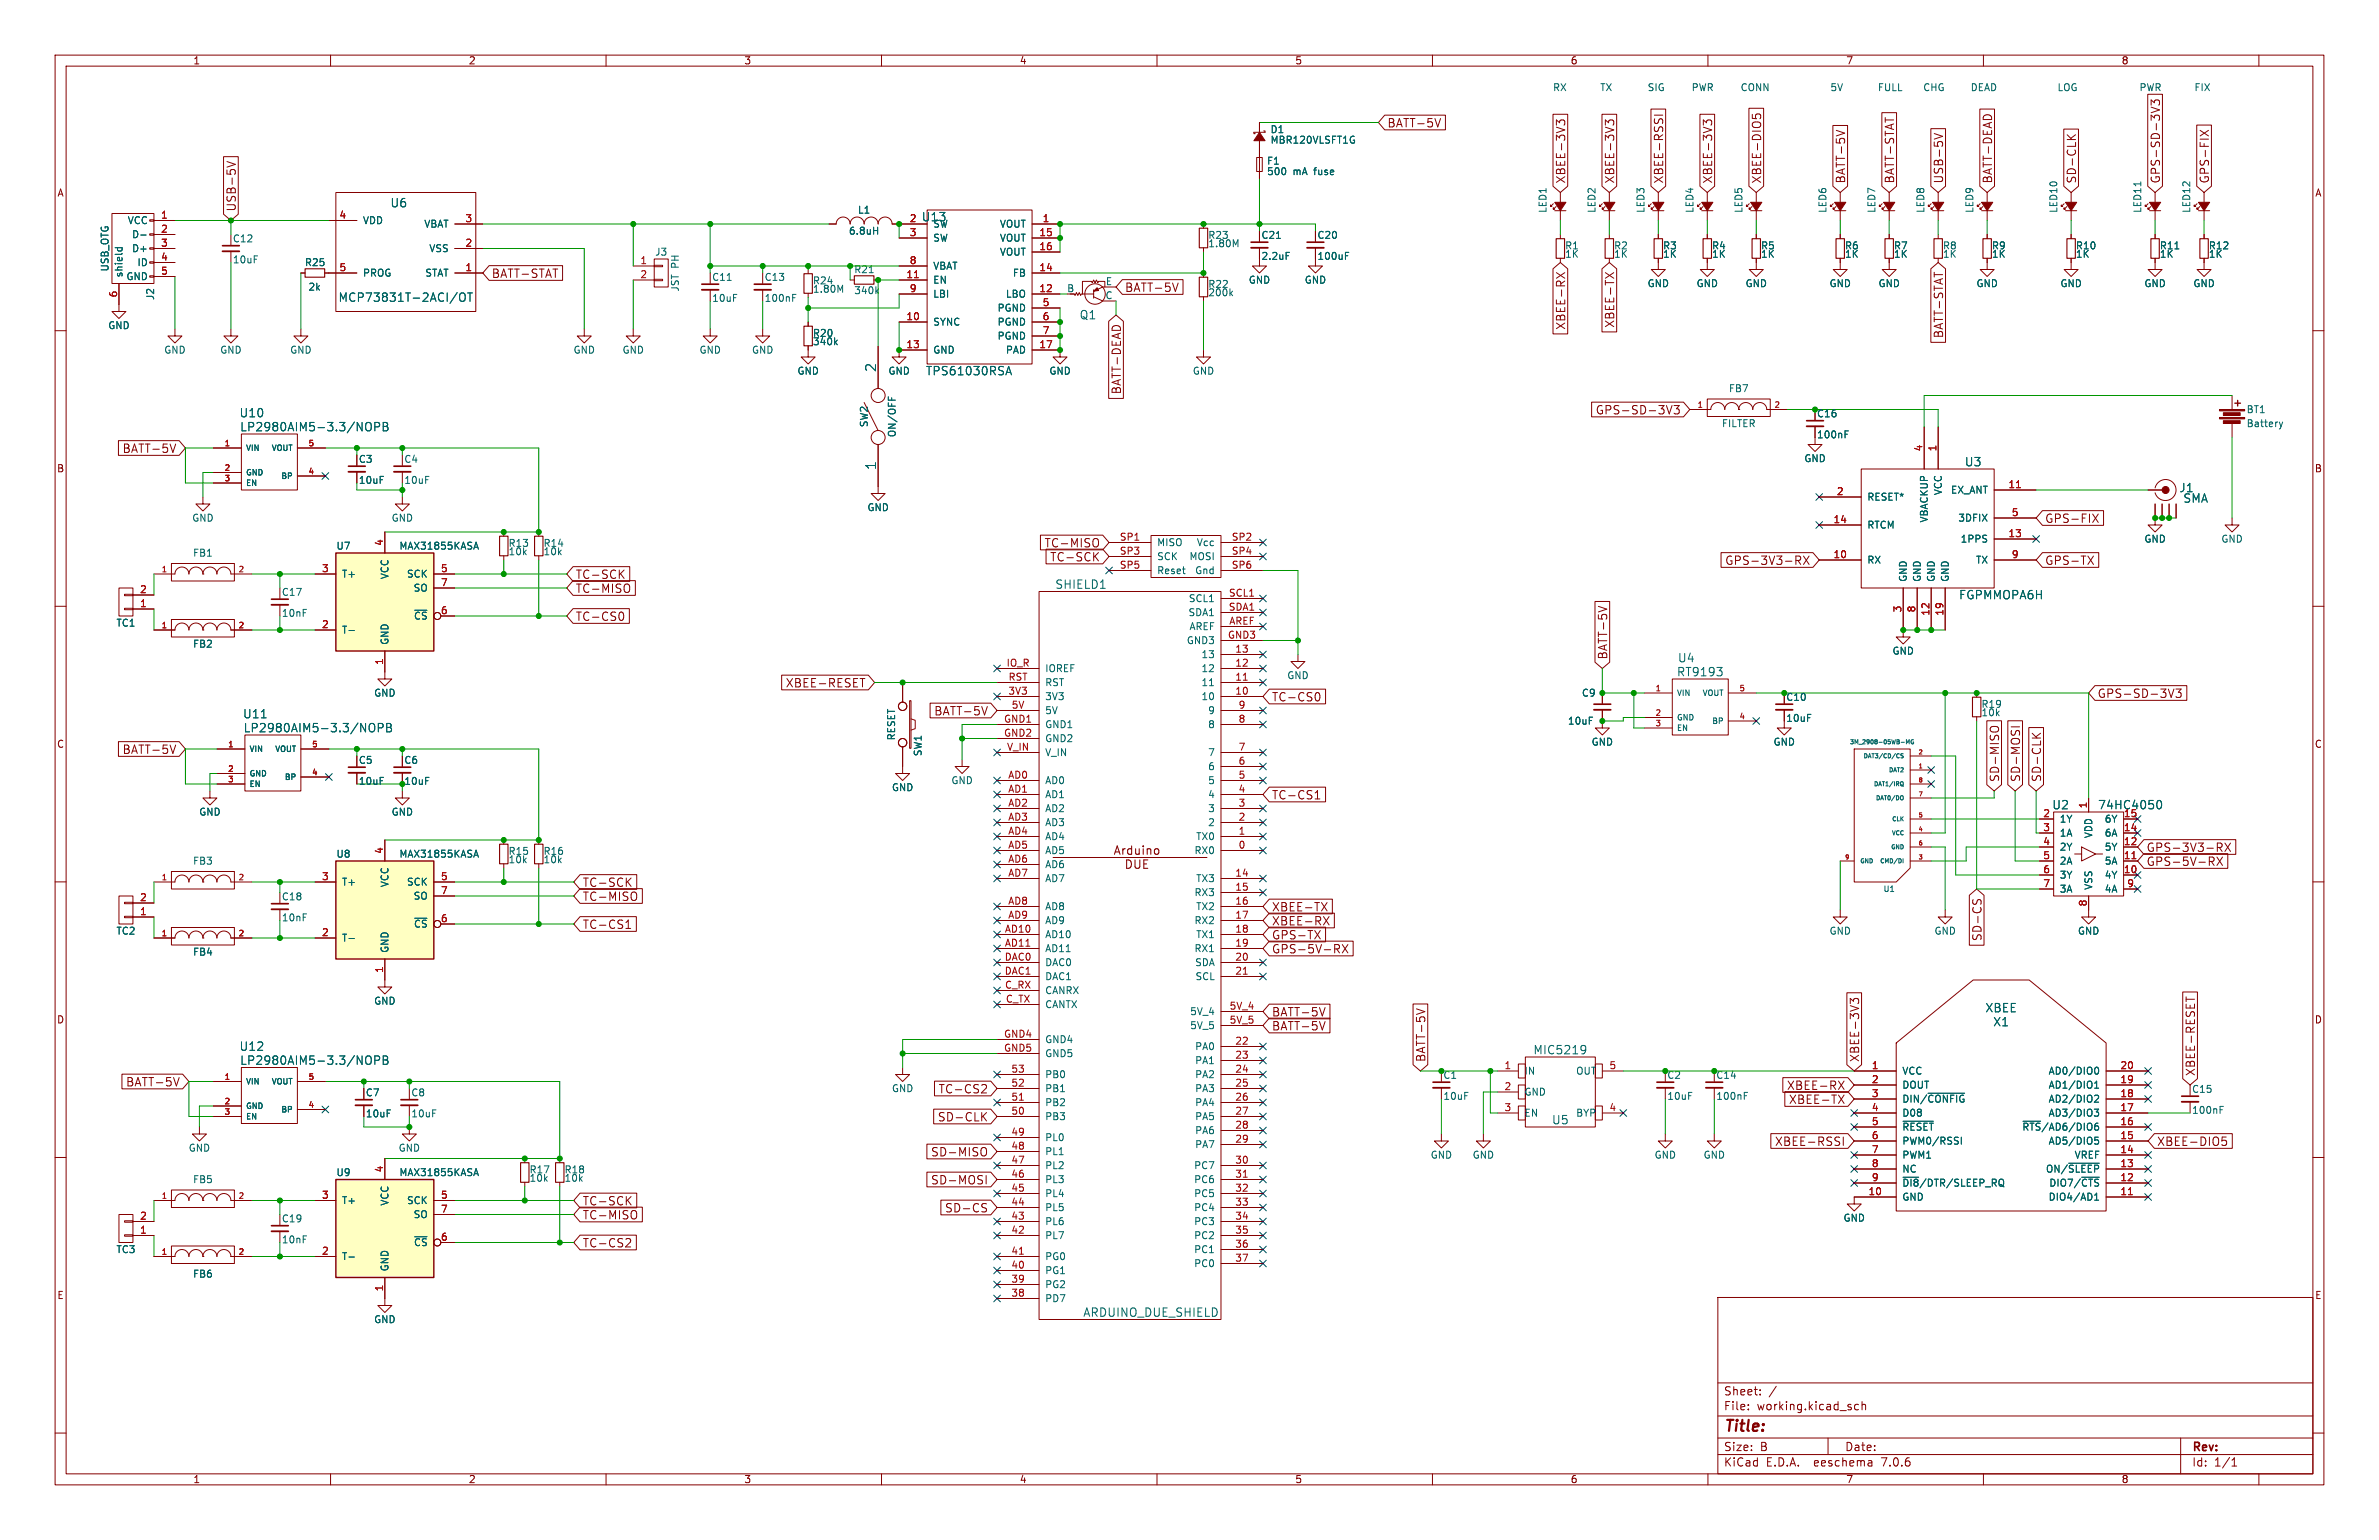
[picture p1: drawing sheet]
<svg xmlns="http://www.w3.org/2000/svg" width="432mm" height="279mm" viewBox="0 0 432 279" stroke-linecap="round" stroke-linejoin="round" font-family="sans-serif">
<defs><g id="words">
<text font-size="2.8" fill="#840000" x="312.8" y="260.3">Title:</text>
<g font-size="2.5" fill="#006464">
<text x="159.1" y="67.6" transform="rotate(-90 159.1 67.6)">2</text>
<text x="159.1" y="85.4" transform="rotate(-90 159.1 85.4)">1</text>
</g>
<g font-size="2.1" fill="#840000">
<text x="251.7" y="23.3">BATT-5V</text>
<text x="284.3" y="33.4" transform="rotate(-90 284.3 33.4)">XBEE-3V3</text>
<text x="293.2" y="33.4" transform="rotate(-90 293.2 33.4)">XBEE-3V3</text>
<text x="302.1" y="33.4" transform="rotate(-90 302.1 33.4)">XBEE-RSSI</text>
<text x="311" y="33.4" transform="rotate(-90 311 33.4)">XBEE-3V3</text>
<text x="319.9" y="33.4" transform="rotate(-90 319.9 33.4)">XBEE-DIO5</text>
<text x="335.1" y="33.4" transform="rotate(-90 335.1 33.4)">BATT-5V</text>
<text x="344" y="33.4" transform="rotate(-90 344 33.4)">BATT-STAT</text>
<text x="352.9" y="33.4" transform="rotate(-90 352.9 33.4)">USB-5V</text>
<text x="361.8" y="33.4" transform="rotate(-90 361.8 33.4)">BATT-DEAD</text>
<text x="377" y="33.4" transform="rotate(-90 377 33.4)">SD-CLK</text>
<text x="392.3" y="33.4" transform="rotate(-90 392.3 33.4)">GPS-SD-3V3</text>
<text x="401.1" y="33.4" transform="rotate(-90 401.1 33.4)">GPS-FIX</text>
<text x="43" y="38.5" transform="rotate(-90 43 38.5)">USB-5V</text>
<text x="89.2" y="50.6">BATT-STAT</text>
<text x="204.1" y="53.2">BATT-5V</text>
<text x="284.3" y="59.9" transform="rotate(-90 284.3 59.9)">XBEE-RX</text>
<text x="293.2" y="59.5" transform="rotate(-90 293.2 59.5)">XBEE-TX</text>
<text x="352.9" y="61.4" transform="rotate(-90 352.9 61.4)">BATT-STAT</text>
<text x="203.7" y="71.6" transform="rotate(-90 203.7 71.6)">BATT-DEAD</text>
<text x="289.6" y="75.4">GPS-SD-3V3</text>
<text x="22.2" y="82.4">BATT-5V</text>
<text x="371.1" y="95.1">GPS-FIX</text>
<text x="189.5" y="99.5">TC-MISO</text>
<text x="104.4" y="105.2">TC-SCK</text>
<text x="104.4" y="107.8">TC-MISO</text>
<text x="190.5" y="102.1">TC-SCK</text>
<text x="313.1" y="102.7">GPS-3V3-RX</text>
<text x="371.1" y="102.7">GPS-TX</text>
<text x="104.4" y="112.9">TC-CS0</text>
<text x="291.9" y="119.8" transform="rotate(-90 291.9 119.8)">BATT-5V</text>
<text x="142.6" y="124.9">XBEE-RESET</text>
<text x="169.5" y="130">BATT-5V</text>
<text x="230.8" y="127.5">TC-CS0</text>
<text x="380.6" y="126.8">GPS-SD-3V3</text>
<text x="22.2" y="137">BATT-5V</text>
<text x="363" y="142" transform="rotate(-90 363 142)">SD-MISO</text>
<text x="366.9" y="142" transform="rotate(-90 366.9 142)">SD-MOSI</text>
<text x="370.7" y="142" transform="rotate(-90 370.7 142)">SD-CLK</text>
<text x="230.8" y="145.2">TC-CS1</text>
<text x="202" y="155.4">Arduino</text>
<text x="389.5" y="154.8">GPS-3V3-RX</text>
<text x="105.7" y="161.1">TC-SCK</text>
<text x="204" y="157.9">DUE</text>
<text x="389.5" y="157.3">GPS-5V-RX</text>
<text x="105.7" y="163.7">TC-MISO</text>
<text x="230.8" y="165.6">XBEE-TX</text>
<text x="105.7" y="168.7">TC-CS1</text>
<text x="230.8" y="168.1">XBEE-RX</text>
<text x="230.8" y="173.2">GPS-5V-RX</text>
<text x="230.8" y="170.6">GPS-TX</text>
<text x="359.9" y="170.8" transform="rotate(-90 359.9 170.8)">SD-CS</text>
<text x="230.8" y="184.6">BATT-5V</text>
<text x="230.8" y="187.2">BATT-5V</text>
<text x="22.8" y="197.3">BATT-5V</text>
<text x="258.9" y="192.8" transform="rotate(-90 258.9 192.8)">BATT-5V</text>
<text x="324.3" y="197.9">XBEE-RX</text>
<text x="337.6" y="192.8" transform="rotate(-90 337.6 192.8)">XBEE-3V3</text>
<text x="398.6" y="195.3" transform="rotate(-90 398.6 195.3)">XBEE-RESET</text>
<text x="170.2" y="203.7">SD-CLK</text>
<text x="170.3" y="198.6">TC-CS2</text>
<text x="324.6" y="200.5">XBEE-TX</text>
<text x="322.1" y="208.1">XBEE-RSSI</text>
<text x="391.4" y="208.1">XBEE-DIO5</text>
<text x="168.9" y="210">SD-MISO</text>
<text x="168.9" y="215.1">SD-MOSI</text>
<text x="105.7" y="221.4">TC-MISO</text>
<text x="105.7" y="218.9">TC-SCK</text>
<text x="171.5" y="220.2">SD-CS</text>
<text x="105.7" y="226.5">TC-CS2</text>
<text x="312.8" y="256.1">File:</text>
<text x="312.8" y="253.4">Sheet:</text>
<text x="318.9" y="256.1">working.kicad_sch</text>
<text x="312.8" y="263.5">Size:</text>
<text x="319.5" y="263.5">B</text>
<text x="334.8" y="263.5">Date:</text>
<text x="397.8" y="263.7">Rev:</text>
<text x="312.8" y="266.3">KiCad</text>
<text x="320.5" y="266.3">E.D.A.</text>
<text x="329.4" y="266.3">eeschema</text>
<text x="341.8" y="266.3">7.0.6</text>
<text x="397.8" y="266.3">Id:</text>
<text x="401.9" y="266.3">1/1</text>
</g>
<g font-size="2.1" fill="#006464">
<text x="70.8" y="37.8">U6</text>
<text x="167.2" y="40.4">U13</text>
<text x="61.4" y="55">MCP73831T-2ACI/OT</text>
<text x="195.9" y="58.1">Q1</text>
<text x="168" y="68.3">TPS61030RSA</text>
<text x="43.4" y="75.9">U10</text>
<text x="43.5" y="78.5">LP2980AIM5-3.3/NOPB</text>
<text x="356.5" y="84.8">U3</text>
<text x="395.5" y="89.5">J1</text>
<text x="396.2" y="91.4">SMA</text>
<text x="191.5" y="107">SHIELD1</text>
<text x="355.5" y="108.9">FGPMMOPA6H</text>
<text x="304.3" y="122.9">RT9193</text>
<text x="304.5" y="120.4">U4</text>
<text x="44" y="130.5">U11</text>
<text x="44.1" y="133.1">LP2980AIM5-3.3/NOPB</text>
<text x="372.4" y="147">U2</text>
<text x="380.7" y="147">74HC4050</text>
<text x="360.3" y="183.9">XBEE</text>
<text x="43.4" y="190.9">U12</text>
<text x="278.2" y="191.5">MIC5219</text>
<text x="361.7" y="186.4">X1</text>
<text x="43.5" y="193.4">LP2980AIM5-3.3/NOPB</text>
<text x="281.6" y="204.2">U5</text>
<text x="196.5" y="239.1">ARDUINO_DUE_SHIELD</text>
</g>
<g font-size="1.8" fill="#840000">
<text x="35" y="11.9">1</text>
<text x="85" y="11.9">2</text>
<text x="135" y="11.9">3</text>
<text x="185" y="11.9">4</text>
<text x="235" y="11.9">5</text>
<text x="285" y="11.9">6</text>
<text x="335" y="11.9">7</text>
<text x="385" y="11.9">8</text>
<text x="10.3" y="35.9">A</text>
<text x="420.1" y="35.9">A</text>
<text x="228.9" y="43.5">C21</text>
<text x="239" y="43.5">C20</text>
<text x="329.7" y="75.9">C16</text>
<text x="10.3" y="85.9">B</text>
<text x="65" y="84.2">C3</text>
<text x="420.1" y="85.9">B</text>
<text x="324.1" y="127.4">C10</text>
<text x="10.3" y="135.9">C</text>
<text x="420.1" y="135.9">C</text>
<text x="65" y="138.8">C5</text>
<text x="73.3" y="138.8">C6</text>
<text x="10.3" y="185.9">D</text>
<text x="420.1" y="185.9">D</text>
<text x="66.3" y="199.1">C7</text>
<text x="10.3" y="235.9">E</text>
<text x="420.1" y="235.9">E</text>
<text x="35" y="269.3">1</text>
<text x="85" y="269.3">2</text>
<text x="135" y="269.3">3</text>
<text x="185" y="269.3">4</text>
<text x="235" y="269.3">5</text>
<text x="285" y="269.3">6</text>
<text x="335" y="269.3">7</text>
<text x="385" y="269.3">8</text>
</g>
<g font-size="1.8" fill="#006464">
<text x="281.8" y="16.7">RX</text>
<text x="290.3" y="16.7">TX</text>
<text x="299" y="16.7">SIG</text>
<text x="306.9" y="16.7">PWR</text>
<text x="315.8" y="16.7">CONN</text>
<text x="332.1" y="16.7">5V</text>
<text x="340.8" y="16.7">FULL</text>
<text x="349" y="16.7">CHG</text>
<text x="357.6" y="16.7">DEAD</text>
<text x="373.3" y="16.7">LOG</text>
<text x="388.2" y="16.7">PWR</text>
<text x="398.2" y="16.7">FIX</text>
<text x="230.5" y="24.4">D1</text>
<text x="230.5" y="26.3">MBR120VLSFT1G</text>
<text x="229.9" y="30.1">F1</text>
<text x="229.9" y="32">500</text>
<text x="234.7" y="32">mA</text>
<text x="238.6" y="32">fuse</text>
<text x="23.1" y="40.9">VCC</text>
<text x="65.8" y="40.9">VDD</text>
<text x="76.9" y="41.5">VBAT</text>
<text x="155.6" y="39">L1</text>
<text x="169.3" y="41.5">SW</text>
<text x="181.4" y="41.5">VOUT</text>
<text x="280.9" y="38.7" transform="rotate(-90 280.9 38.7)">LED1</text>
<text x="289.8" y="38.7" transform="rotate(-90 289.8 38.7)">LED2</text>
<text x="298.7" y="38.7" transform="rotate(-90 298.7 38.7)">LED3</text>
<text x="307.6" y="38.7" transform="rotate(-90 307.6 38.7)">LED4</text>
<text x="316.5" y="38.7" transform="rotate(-90 316.5 38.7)">LED5</text>
<text x="331.7" y="38.7" transform="rotate(-90 331.7 38.7)">LED6</text>
<text x="340.6" y="38.7" transform="rotate(-90 340.6 38.7)">LED7</text>
<text x="349.5" y="38.7" transform="rotate(-90 349.5 38.7)">LED8</text>
<text x="358.4" y="38.7" transform="rotate(-90 358.4 38.7)">LED9</text>
<text x="373.6" y="38.7" transform="rotate(-90 373.6 38.7)">LED10</text>
<text x="388.8" y="38.7" transform="rotate(-90 388.8 38.7)">LED11</text>
<text x="397.7" y="38.7" transform="rotate(-90 397.7 38.7)">LED12</text>
<text x="23.9" y="43.4">D-</text>
<text x="23.9" y="45.9">D+</text>
<text x="42.2" y="44.2">C12</text>
<text x="42.2" y="48">10uF</text>
<text x="77.8" y="45.9">VSS</text>
<text x="118.8" y="46.6">J3</text>
<text x="154" y="42.8">6.8uH</text>
<text x="169.3" y="44">SW</text>
<text x="181.4" y="44">VOUT</text>
<text x="181.4" y="46.6">VOUT</text>
<text x="219.2" y="45.1">1.80M</text>
<text x="219.2" y="43.5">R23</text>
<text x="228.9" y="47.3">2.2uF</text>
<text x="239" y="47.3">100uF</text>
<text x="284" y="45.4">R1</text>
<text x="284" y="47">1K</text>
<text x="292.9" y="45.4">R2</text>
<text x="292.9" y="47">1K</text>
<text x="301.8" y="45.4">R3</text>
<text x="301.8" y="47">1K</text>
<text x="310.7" y="45.4">R4</text>
<text x="310.7" y="47">1K</text>
<text x="319.5" y="45.4">R5</text>
<text x="319.5" y="47">1K</text>
<text x="334.8" y="45.4">R6</text>
<text x="334.8" y="47">1K</text>
<text x="343.7" y="45.4">R7</text>
<text x="343.7" y="47">1K</text>
<text x="352.6" y="45.4">R8</text>
<text x="352.6" y="47">1K</text>
<text x="361.5" y="45.4">R9</text>
<text x="361.5" y="47">1K</text>
<text x="376.7" y="45.4">R10</text>
<text x="376.7" y="47">1K</text>
<text x="391.9" y="45.4">R11</text>
<text x="391.9" y="47">1K</text>
<text x="400.8" y="45.4">R12</text>
<text x="400.8" y="47">1K</text>
<text x="19.9" y="49.4" transform="rotate(-90 19.9 49.4)">USB_OTG</text>
<text x="22.5" y="50.4" transform="rotate(-90 22.5 50.4)">shield</text>
<text x="22.9" y="51">GND</text>
<text x="24.8" y="48.5">ID</text>
<text x="55.3" y="48.5">R25</text>
<text x="55.9" y="52.9">2k</text>
<text x="65.8" y="50.4">PROG</text>
<text x="77.1" y="50.4">STAT</text>
<text x="123.4" y="53" transform="rotate(-90 123.4 53)">JST PH</text>
<text x="129.2" y="51.2">C11</text>
<text x="138.7" y="51.2">C13</text>
<text x="147.5" y="53.3">1.80M</text>
<text x="147.5" y="51.8">R24</text>
<text x="154.9" y="49.8">R21</text>
<text x="154.9" y="53.6">340k</text>
<text x="169.3" y="51.7">EN</text>
<text x="169.3" y="49.1">VBAT</text>
<text x="183.7" y="50.4">FB</text>
<text x="193.6" y="53.1">B</text>
<text x="200.6" y="51.8">E</text>
<text x="219.2" y="52.4">R22</text>
<text x="219.2" y="53.9">200k</text>
<text x="226.6" y="51.7">GND</text>
<text x="236.7" y="51.7">GND</text>
<text x="299" y="52.3">GND</text>
<text x="307.8" y="52.3">GND</text>
<text x="316.7" y="52.3">GND</text>
<text x="332" y="52.3">GND</text>
<text x="340.9" y="52.3">GND</text>
<text x="358.6" y="52.3">GND</text>
<text x="373.9" y="52.3">GND</text>
<text x="389.1" y="52.3">GND</text>
<text x="398" y="52.3">GND</text>
<text x="19.6" y="59.9">GND</text>
<text x="28.2" y="54.5" transform="rotate(-90 28.2 54.5)">J2</text>
<text x="129.2" y="55">10uF</text>
<text x="138.7" y="55">100nF</text>
<text x="169.3" y="59.3">SYNC</text>
<text x="169.3" y="54.2">LBI</text>
<text x="181" y="56.7">PGND</text>
<text x="181" y="59.3">PGND</text>
<text x="182.5" y="54.2">LBO</text>
<text x="200.6" y="54.4">C</text>
<text x="29.7" y="64.4">GND</text>
<text x="39.9" y="64.4">GND</text>
<text x="52.6" y="64.4">GND</text>
<text x="104" y="64.4">GND</text>
<text x="112.9" y="64.4">GND</text>
<text x="126.9" y="64.4">GND</text>
<text x="136.4" y="64.4">GND</text>
<text x="147.5" y="61.3">R20</text>
<text x="147.5" y="62.8">340k</text>
<text x="169.3" y="64.4">GND</text>
<text x="181" y="61.8">PGND</text>
<text x="182.5" y="64.4">PAD</text>
<text x="144.6" y="68.2">GND</text>
<text x="161.2" y="68.2">GND</text>
<text x="190.4" y="68.2">GND</text>
<text x="216.4" y="68.2">GND</text>
<text x="313.7" y="71.3">FB7</text>
<text x="157.7" y="77.6" transform="rotate(-90 157.7 77.6)">SW2</text>
<text x="312.4" y="77.7">FILTER</text>
<text x="407.7" y="75.2">BT1</text>
<text x="407.7" y="77.7">Battery</text>
<text x="162.8" y="79.4" transform="rotate(-90 162.8 79.4)">ON/OFF</text>
<text x="329.7" y="79.7">100nF</text>
<text x="65" y="88">10uF</text>
<text x="73.3" y="84.2">C4</text>
<text x="73.3" y="88">10uF</text>
<text x="327.4" y="84">GND</text>
<text x="352.7" y="89.9" transform="rotate(-90 352.7 89.9)">VCC</text>
<text x="354" y="89.8">EX_ANT</text>
<text x="34.8" y="94.8">GND</text>
<text x="71" y="94.8">GND</text>
<text x="157.3" y="92.9">GND</text>
<text x="338.8" y="91">RESET*</text>
<text x="350.1" y="94.9" transform="rotate(-90 350.1 94.9)">VBACKUP</text>
<text x="355.3" y="94.8">3DFIX</text>
<text x="34.9" y="101.2">FB1</text>
<text x="61" y="99.9">U7</text>
<text x="72.4" y="99.9">MAX31855KASA</text>
<text x="92.2" y="100.9">10k</text>
<text x="92.2" y="99.4">R13</text>
<text x="98.6" y="100.9">10k</text>
<text x="98.6" y="99.4">R14</text>
<text x="209.9" y="99.3">MISO</text>
<text x="209.9" y="101.8">SCK</text>
<text x="215.8" y="101.8">MOSI</text>
<text x="217.1" y="99.3">Vcc</text>
<text x="338.8" y="96.1">RTCM</text>
<text x="355.8" y="98.7">1PPS</text>
<text x="389.1" y="98.7">GND</text>
<text x="403.1" y="98.7">GND</text>
<text x="62" y="105">T+</text>
<text x="70.7" y="105.2" transform="rotate(-90 70.7 105.2)">VCC</text>
<text x="73.8" y="105">SCK</text>
<text x="75" y="107.5">SO</text>
<text x="209.9" y="104.4">Reset</text>
<text x="216.8" y="104.4">Gnd</text>
<text x="338.8" y="102.5">RX</text>
<text x="346.3" y="105.7" transform="rotate(-90 346.3 105.7)">GND</text>
<text x="348.8" y="105.7" transform="rotate(-90 348.8 105.7)">GND</text>
<text x="351.4" y="105.7" transform="rotate(-90 351.4 105.7)">GND</text>
<text x="353.9" y="105.7" transform="rotate(-90 353.9 105.7)">GND</text>
<text x="358.6" y="102.5">TX</text>
<text x="21" y="113.9">TC1</text>
<text x="51.1" y="108.3">C17</text>
<text x="51.1" y="112.1">10nF</text>
<text x="75" y="112.6">~{CS}</text>
<text x="215.6" y="112">SDA1</text>
<text x="215.7" y="109.4">SCL1</text>
<text x="34.9" y="117.7">FB2</text>
<text x="62" y="115.2">T-</text>
<text x="70.7" y="117.1" transform="rotate(-90 70.7 117.1)">GND</text>
<text x="215.3" y="117.1">GND3</text>
<text x="215.8" y="114.5">AREF</text>
<text x="218" y="119.6">13</text>
<text x="343.4" y="119">GND</text>
<text x="189.6" y="122.1">IOREF</text>
<text x="189.6" y="124.7">RST</text>
<text x="218" y="124.7">11</text>
<text x="218" y="122.1">12</text>
<text x="233.5" y="123.4">GND</text>
<text x="67.8" y="126.6">GND</text>
<text x="189.6" y="127.2">3V3</text>
<text x="189.6" y="129.8">5V</text>
<text x="218" y="127.2">10</text>
<text x="219.2" y="129.8">9</text>
<text x="284.5" y="131.7">10uF</text>
<text x="287" y="126.6">C9</text>
<text x="324.1" y="131.2">10uF</text>
<text x="359.5" y="128.6">R19</text>
<text x="359.5" y="130.1">10k</text>
<text x="162.7" y="134.4" transform="rotate(-90 162.7 134.4)">RESET</text>
<text x="167.5" y="137.3" transform="rotate(-90 167.5 137.3)">SW1</text>
<text x="189.6" y="132.3">GND1</text>
<text x="189.6" y="134.8">GND2</text>
<text x="189.6" y="137.4">V_IN</text>
<text x="219.2" y="137.4">7</text>
<text x="219.2" y="132.3">8</text>
<text x="288.8" y="135.5">GND</text>
<text x="321.8" y="135.5">GND</text>
<text x="65" y="142.6">10uF</text>
<text x="73.3" y="142.6">10uF</text>
<text x="161.8" y="143.7">GND</text>
<text x="172.6" y="142.5">GND</text>
<text x="189.6" y="142.5">AD0</text>
<text x="219.2" y="142.5">5</text>
<text x="219.2" y="139.9">6</text>
<text x="36.1" y="148.2">GND</text>
<text x="71" y="148.2">GND</text>
<text x="189.6" y="145">AD1</text>
<text x="189.6" y="147.5">AD2</text>
<text x="219.2" y="147.5">3</text>
<text x="219.2" y="145">4</text>
<text x="373.8" y="149.5">1Y</text>
<text x="381.9" y="149.5">6Y</text>
<text x="61" y="155.8">U8</text>
<text x="72.4" y="155.8">MAX31855KASA</text>
<text x="92.2" y="155.3">R15</text>
<text x="98.6" y="155.3">R16</text>
<text x="189.6" y="150.1">AD3</text>
<text x="189.6" y="152.6">AD4</text>
<text x="189.6" y="155.2">AD5</text>
<text x="216.7" y="155.2">RX0</text>
<text x="217" y="152.6">TX0</text>
<text x="219.2" y="150.1">2</text>
<text x="373.8" y="152">1A</text>
<text x="373.8" y="154.5">2Y</text>
<text x="380" y="152.2" transform="rotate(-90 380 152.2)">VDD</text>
<text x="381.9" y="154.5">5Y</text>
<text x="381.9" y="152">6A</text>
<text x="34.9" y="157.1">FB3</text>
<text x="62" y="160.9">T+</text>
<text x="70.7" y="161.1" transform="rotate(-90 70.7 161.1)">VCC</text>
<text x="73.8" y="160.9">SCK</text>
<text x="92.2" y="156.8">10k</text>
<text x="98.6" y="156.8">10k</text>
<text x="189.6" y="157.7">AD6</text>
<text x="189.6" y="160.2">AD7</text>
<text x="217" y="160.2">TX3</text>
<text x="373.8" y="157.1">2A</text>
<text x="373.8" y="159.6">3Y</text>
<text x="380" y="161.5" transform="rotate(-90 380 161.5)">VSS</text>
<text x="381.9" y="159.6">4Y</text>
<text x="381.9" y="157.1">5A</text>
<text x="51.1" y="163.6">C18</text>
<text x="51.1" y="167.4">10nF</text>
<text x="75" y="163.4">SO</text>
<text x="189.6" y="165.3">AD8</text>
<text x="189.6" y="167.9">AD9</text>
<text x="216.7" y="162.8">RX3</text>
<text x="216.7" y="167.9">RX2</text>
<text x="217" y="165.3">TX2</text>
<text x="373.8" y="162.2">3A</text>
<text x="381.9" y="162.2">4A</text>
<text x="21" y="169.8">TC2</text>
<text x="34.9" y="173.6">FB4</text>
<text x="62" y="171">T-</text>
<text x="70.7" y="173" transform="rotate(-90 70.7 173)">GND</text>
<text x="75" y="168.5">~{CS}</text>
<text x="189.6" y="170.4">AD10</text>
<text x="189.6" y="172.9">AD11</text>
<text x="216.7" y="172.9">RX1</text>
<text x="217" y="170.4">TX1</text>
<text x="332" y="169.8">GND</text>
<text x="351" y="169.8">GND</text>
<text x="377.1" y="169.8">GND</text>
<text x="189.6" y="175.5">DAC0</text>
<text x="189.6" y="178">DAC1</text>
<text x="216.8" y="175.5">SDA</text>
<text x="216.9" y="178">SCL</text>
<text x="67.8" y="182.5">GND</text>
<text x="189.6" y="180.6">CANRX</text>
<text x="189.6" y="183.1">CANTX</text>
<text x="215.9" y="184.4">5V_4</text>
<text x="189.6" y="189.5">GND4</text>
<text x="189.6" y="192">GND5</text>
<text x="215.9" y="186.9">5V_5</text>
<text x="216.8" y="190.7">PA0</text>
<text x="189.6" y="195.8">PB0</text>
<text x="216.8" y="193.3">PA1</text>
<text x="216.8" y="195.8">PA2</text>
<text x="261.9" y="195.9">C1</text>
<text x="276.6" y="195.2">IN</text>
<text x="286" y="195.2">OUT</text>
<text x="302.5" y="195.9">C2</text>
<text x="311.4" y="195.9">C14</text>
<text x="345.2" y="195.2">VCC</text>
<text x="345.2" y="197.7">DOUT</text>
<text x="371.7" y="197.7">AD1/DIO1</text>
<text x="371.7" y="195.2">AD0/DIO0</text>
<text x="66.3" y="202.9">10uF</text>
<text x="74.6" y="199.1">C8</text>
<text x="74.6" y="202.9">10uF</text>
<text x="161.8" y="198.3">GND</text>
<text x="189.6" y="203.4">PB3</text>
<text x="189.6" y="200.9">PB2</text>
<text x="189.6" y="198.3">PB1</text>
<text x="216.8" y="198.3">PA3</text>
<text x="216.8" y="200.9">PA4</text>
<text x="216.8" y="203.4">PA5</text>
<text x="261.9" y="199.7">10uF</text>
<text x="276.6" y="199">GND</text>
<text x="276.6" y="202.8">EN</text>
<text x="286" y="202.8">BYP</text>
<text x="302.5" y="199.7">10uF</text>
<text x="311.4" y="199.7">100nF</text>
<text x="345.2" y="200.3">DIN/~{CONFIG}</text>
<text x="345.2" y="202.8">D08</text>
<text x="371.7" y="202.8">AD3/DIO3</text>
<text x="371.7" y="200.3">AD2/DIO2</text>
<text x="397.8" y="198.5">C15</text>
<text x="397.8" y="202.3">100nF</text>
<text x="34.2" y="209.1">GND</text>
<text x="72.3" y="209.1">GND</text>
<text x="189.6" y="209.8">PL1</text>
<text x="189.6" y="207.2">PL0</text>
<text x="216.8" y="206">PA6</text>
<text x="216.8" y="208.5">PA7</text>
<text x="345.2" y="205.3">~{RESET}</text>
<text x="345.2" y="207.9">PWM0/RSSI</text>
<text x="367" y="205.3">~{RTS}/AD6/DIO6</text>
<text x="371.7" y="207.9">AD5/DIO5</text>
<text x="34.9" y="214.9">FB5</text>
<text x="61" y="213.6">U9</text>
<text x="72.4" y="213.6">MAX31855KASA</text>
<text x="96" y="214.6">10k</text>
<text x="96" y="213.1">R17</text>
<text x="102.4" y="214.6">10k</text>
<text x="102.4" y="213.1">R18</text>
<text x="189.6" y="214.9">PL3</text>
<text x="189.6" y="212.3">PL2</text>
<text x="216.6" y="212.3">PC7</text>
<text x="216.6" y="214.9">PC6</text>
<text x="259.6" y="210.4">GND</text>
<text x="267.2" y="210.4">GND</text>
<text x="300.2" y="210.4">GND</text>
<text x="309.1" y="210.4">GND</text>
<text x="345.2" y="210.4">PWM1</text>
<text x="345.2" y="213">NC</text>
<text x="345.2" y="215.5">~{DI8}/DTR/SLEEP_RQ</text>
<text x="371.3" y="213">ON/~{SLEEP}</text>
<text x="371.9" y="215.5">DIO7/~{CTS}</text>
<text x="376.5" y="210.4">VREF</text>
<text x="51.1" y="222">C19</text>
<text x="62" y="218.7">T+</text>
<text x="70.7" y="218.8" transform="rotate(-90 70.7 218.8)">VCC</text>
<text x="73.8" y="218.7">SCK</text>
<text x="75" y="221.2">SO</text>
<text x="189.6" y="219.9">PL5</text>
<text x="189.6" y="217.4">PL4</text>
<text x="216.6" y="217.4">PC5</text>
<text x="216.6" y="219.9">PC4</text>
<text x="334.5" y="221.8">GND</text>
<text x="345.2" y="218">GND</text>
<text x="371.7" y="218">DIO4/AD1</text>
<text x="21" y="227.6">TC3</text>
<text x="51.1" y="225.8">10nF</text>
<text x="75" y="226.3">~{CS}</text>
<text x="189.6" y="225">PL7</text>
<text x="189.6" y="222.5">PL6</text>
<text x="216.6" y="222.5">PC3</text>
<text x="216.6" y="225">PC2</text>
<text x="216.6" y="227.6">PC1</text>
<text x="34.9" y="232">FB6</text>
<text x="62" y="228.8">T-</text>
<text x="70.7" y="230.8" transform="rotate(-90 70.7 230.8)">GND</text>
<text x="189.6" y="233.9">PG2</text>
<text x="189.6" y="231.4">PG1</text>
<text x="189.6" y="228.8">PG0</text>
<text x="216.6" y="230.1">PC0</text>
<text x="189.6" y="236.4">PD7</text>
<text x="67.8" y="240.3">GND</text>
</g>
<g font-size="1.8" fill="#a90000">
<text x="29.1" y="39.8">1</text>
<text x="61.5" y="39.8">4</text>
<text x="84.4" y="40.4">3</text>
<text x="165" y="40.4">2</text>
<text x="189.2" y="40.4">1</text>
<text x="29.1" y="42.3">2</text>
<text x="29.1" y="44.8">3</text>
<text x="29.1" y="47.4">4</text>
<text x="84.4" y="44.8">2</text>
<text x="165" y="42.9">3</text>
<text x="188.6" y="42.9">15</text>
<text x="188.6" y="45.5">16</text>
<text x="29.1" y="49.9">5</text>
<text x="61.5" y="49.3">5</text>
<text x="84.4" y="49.3">1</text>
<text x="116.1" y="48">1</text>
<text x="116.1" y="50.5">2</text>
<text x="164.4" y="50.5">11</text>
<text x="165" y="48">8</text>
<text x="165" y="53.1">9</text>
<text x="188.6" y="53.1">12</text>
<text x="188.6" y="49.3">14</text>
<text x="21.3" y="54" transform="rotate(-90 21.3 54)">6</text>
<text x="164.4" y="58.2">10</text>
<text x="189.2" y="55.6">5</text>
<text x="189.2" y="58.2">6</text>
<text x="164.4" y="63.2">13</text>
<text x="188.6" y="63.2">17</text>
<text x="189.2" y="60.7">7</text>
<text x="349" y="82" transform="rotate(-90 349 82)">4</text>
<text x="351.5" y="82" transform="rotate(-90 351.5 82)">1</text>
<text x="333.3" y="89.9">2</text>
<text x="364.4" y="88.6">11</text>
<text x="332.7" y="95">14</text>
<text x="365.1" y="93.7">5</text>
<text x="69.6" y="99.1" transform="rotate(-90 69.6 99.1)">4</text>
<text x="203.2" y="98.2">SP1</text>
<text x="203.2" y="100.7">SP3</text>
<text x="223.5" y="98.2">SP2</text>
<text x="223.5" y="100.7">SP4</text>
<text x="332.7" y="101.3">10</text>
<text x="364.4" y="97.5">13</text>
<text x="365.1" y="101.3">9</text>
<text x="25.3" y="107.7">2</text>
<text x="58.3" y="103.9">3</text>
<text x="79.9" y="103.9">5</text>
<text x="79.9" y="106.4">7</text>
<text x="203.2" y="103.3">SP5</text>
<text x="223.5" y="103.3">SP6</text>
<text x="25.3" y="110.2">1</text>
<text x="79.9" y="111.5">6</text>
<text x="222.9" y="110.9">SDA1</text>
<text x="223" y="108.3">SCL1</text>
<text x="223" y="113.4">AREF</text>
<text x="345.2" y="111.2" transform="rotate(-90 345.2 111.2)">3</text>
<text x="347.7" y="111.2" transform="rotate(-90 347.7 111.2)">8</text>
<text x="350.3" y="111.8" transform="rotate(-90 350.3 111.8)">12</text>
<text x="352.8" y="111.8" transform="rotate(-90 352.8 111.8)">19</text>
<text x="58.3" y="114">2</text>
<text x="222.8" y="116">GND3</text>
<text x="224.1" y="118.5">13</text>
<text x="69.6" y="120.7" transform="rotate(-90 69.6 120.7)">1</text>
<text x="182.6" y="121">IO_R</text>
<text x="183" y="123.6">RST</text>
<text x="224.1" y="123.6">11</text>
<text x="224.1" y="121">12</text>
<text x="182.1" y="131.2">GND1</text>
<text x="182.9" y="126.1">3V3</text>
<text x="183.5" y="128.7">5V</text>
<text x="224.1" y="126.1">10</text>
<text x="224.7" y="131.2">8</text>
<text x="224.7" y="128.7">9</text>
<text x="182.1" y="133.7">GND2</text>
<text x="182.7" y="136.3">V_IN</text>
<text x="224.7" y="136.3">7</text>
<text x="182.9" y="141.4">AD0</text>
<text x="182.9" y="143.9">AD1</text>
<text x="224.7" y="143.9">4</text>
<text x="224.7" y="141.4">5</text>
<text x="224.7" y="138.8">6</text>
<text x="182.9" y="146.4">AD2</text>
<text x="182.9" y="149">AD3</text>
<text x="224.7" y="149">2</text>
<text x="224.7" y="146.4">3</text>
<text x="370.8" y="148.3">2</text>
<text x="378.8" y="146.8" transform="rotate(-90 378.8 146.8)">1</text>
<text x="385.4" y="148.3">15</text>
<text x="69.6" y="155" transform="rotate(-90 69.6 155)">4</text>
<text x="182.9" y="151.5">AD4</text>
<text x="182.9" y="154.1">AD5</text>
<text x="224.7" y="154.1">0</text>
<text x="224.7" y="151.5">1</text>
<text x="370.8" y="150.9">3</text>
<text x="370.8" y="153.4">4</text>
<text x="370.8" y="156">5</text>
<text x="385.4" y="156">11</text>
<text x="385.4" y="153.4">12</text>
<text x="385.4" y="150.9">14</text>
<text x="58.3" y="159.8">3</text>
<text x="79.9" y="159.8">5</text>
<text x="182.9" y="156.6">AD6</text>
<text x="182.9" y="159.1">AD7</text>
<text x="224.1" y="159.1">14</text>
<text x="224.1" y="161.7">15</text>
<text x="370.8" y="158.5">6</text>
<text x="370.8" y="161">7</text>
<text x="385.4" y="158.5">10</text>
<text x="386" y="161">9</text>
<text x="25.3" y="166.1">1</text>
<text x="25.3" y="163.6">2</text>
<text x="79.9" y="167.4">6</text>
<text x="79.9" y="162.3">7</text>
<text x="182.9" y="164.2">AD8</text>
<text x="182.9" y="166.8">AD9</text>
<text x="224.1" y="164.2">16</text>
<text x="224.1" y="166.8">17</text>
<text x="378.8" y="164.5" transform="rotate(-90 378.8 164.5)">8</text>
<text x="58.3" y="169.9">2</text>
<text x="182.3" y="169.3">AD10</text>
<text x="182.3" y="171.8">AD11</text>
<text x="224.1" y="169.3">18</text>
<text x="224.1" y="171.8">19</text>
<text x="69.6" y="176.6" transform="rotate(-90 69.6 176.6)">1</text>
<text x="182.3" y="174.4">DAC0</text>
<text x="182.3" y="176.9">DAC1</text>
<text x="182.3" y="179.5">C_RX</text>
<text x="224.1" y="174.4">20</text>
<text x="224.1" y="176.9">21</text>
<text x="182.5" y="182">C_TX</text>
<text x="223.1" y="183.3">5V_4</text>
<text x="223.1" y="185.8">5V_5</text>
<text x="182.1" y="188.3">GND4</text>
<text x="182.1" y="190.9">GND5</text>
<text x="224.1" y="189.6">22</text>
<text x="183.5" y="197.2">52</text>
<text x="183.5" y="194.7">53</text>
<text x="224.1" y="192.2">23</text>
<text x="224.1" y="194.7">24</text>
<text x="224.1" y="197.2">25</text>
<text x="273" y="194.1">1</text>
<text x="273" y="197.9">2</text>
<text x="292" y="194.1">5</text>
<text x="339.7" y="194.1">1</text>
<text x="339.7" y="196.6">2</text>
<text x="384.8" y="196.6">19</text>
<text x="384.8" y="194.1">20</text>
<text x="183.5" y="202.3">50</text>
<text x="183.5" y="199.8">51</text>
<text x="224.1" y="199.8">26</text>
<text x="224.1" y="202.3">27</text>
<text x="273" y="201.7">3</text>
<text x="292" y="201.7">4</text>
<text x="339.7" y="199.1">3</text>
<text x="339.7" y="201.7">4</text>
<text x="384.8" y="201.7">17</text>
<text x="384.8" y="199.1">18</text>
<text x="183.5" y="208.7">48</text>
<text x="183.5" y="206.1">49</text>
<text x="224.1" y="204.9">28</text>
<text x="224.1" y="207.4">29</text>
<text x="339.7" y="204.2">5</text>
<text x="339.7" y="206.8">6</text>
<text x="339.7" y="209.3">7</text>
<text x="384.8" y="209.3">14</text>
<text x="384.8" y="206.8">15</text>
<text x="384.8" y="204.2">16</text>
<text x="69.6" y="212.8" transform="rotate(-90 69.6 212.8)">4</text>
<text x="183.5" y="213.7">46</text>
<text x="183.5" y="211.2">47</text>
<text x="224.1" y="211.2">30</text>
<text x="224.1" y="213.7">31</text>
<text x="339.7" y="211.8">8</text>
<text x="339.7" y="214.4">9</text>
<text x="384.8" y="214.4">12</text>
<text x="384.8" y="211.8">13</text>
<text x="25.3" y="221.4">2</text>
<text x="58.3" y="217.6">3</text>
<text x="79.9" y="217.6">5</text>
<text x="79.9" y="220.1">7</text>
<text x="183.5" y="221.4">43</text>
<text x="183.5" y="218.8">44</text>
<text x="183.5" y="216.3">45</text>
<text x="224.1" y="216.3">32</text>
<text x="224.1" y="218.8">33</text>
<text x="224.1" y="221.4">34</text>
<text x="339" y="216.9">10</text>
<text x="384.8" y="216.9">11</text>
<text x="25.3" y="223.9">1</text>
<text x="58.3" y="227.7">2</text>
<text x="79.9" y="225.2">6</text>
<text x="183.5" y="227.7">41</text>
<text x="183.5" y="223.9">42</text>
<text x="224.1" y="223.9">35</text>
<text x="224.1" y="226.4">36</text>
<text x="183.5" y="232.8">39</text>
<text x="183.5" y="230.3">40</text>
<text x="224.1" y="229">37</text>
<text x="69.6" y="234.4" transform="rotate(-90 69.6 234.4)">1</text>
<text x="183.5" y="235.3">38</text>
</g>
<g font-size="1.4" fill="#a90000">
<text x="308" y="74">1</text>
<text x="322" y="74">2</text>
<text x="40.7" y="81">1</text>
<text x="55.9" y="81">5</text>
<text x="40.7" y="85.5">2</text>
<text x="40.7" y="87.4">3</text>
<text x="55.9" y="86.1">4</text>
<text x="29.2" y="103.9">1</text>
<text x="43.2" y="103.9">2</text>
<text x="29.2" y="114">1</text>
<text x="43.2" y="114">2</text>
<text x="300.4" y="125.5">1</text>
<text x="315.6" y="125.5">5</text>
<text x="300.4" y="129.9">2</text>
<text x="300.4" y="131.8">3</text>
<text x="315.6" y="130.6">4</text>
<text x="41.3" y="135.6">1</text>
<text x="56.5" y="135.6">5</text>
<text x="41.3" y="140.1">2</text>
<text x="41.3" y="142">3</text>
<text x="56.5" y="140.7">4</text>
<text x="29.2" y="159.8">1</text>
<text x="43.2" y="159.8">2</text>
<text x="29.2" y="169.9">1</text>
<text x="43.2" y="169.9">2</text>
<text x="40.7" y="196">1</text>
<text x="55.9" y="196">5</text>
<text x="40.7" y="200.4">2</text>
<text x="40.7" y="202.3">3</text>
<text x="55.9" y="201">4</text>
<text x="29.2" y="217.6">1</text>
<text x="43.2" y="217.6">2</text>
<text x="29.2" y="227.7">1</text>
<text x="43.2" y="227.7">2</text>
</g>
<g font-size="1.4" fill="#006464">
<text x="44.6" y="82">VIN</text>
<text x="49.2" y="82">VOUT</text>
<text x="44.6" y="86.5">GND</text>
<text x="44.6" y="88.4">EN</text>
<text x="50.9" y="87.1">BP</text>
<text x="304.3" y="126.5">VIN</text>
<text x="304.3" y="130.9">GND</text>
<text x="308.9" y="126.5">VOUT</text>
<text x="310.6" y="131.5">BP</text>
<text x="45.2" y="136.6">VIN</text>
<text x="49.8" y="136.6">VOUT</text>
<text x="304.3" y="132.8">EN</text>
<text x="45.2" y="141.1">GND</text>
<text x="45.2" y="143">EN</text>
<text x="51.6" y="141.7">BP</text>
<text x="341.8" y="162">U1</text>
<text x="44.6" y="197">VIN</text>
<text x="49.2" y="197">VOUT</text>
<text x="44.6" y="201.4">GND</text>
<text x="44.6" y="203.3">EN</text>
<text x="50.9" y="202">BP</text>
</g>
<g font-size="1.1" fill="#006464">
<text x="335.6" y="135.2">3M_2908-05WB-MG</text>
<text x="338.1" y="137.8">DAT3/CD/CS</text>
<text x="339.9" y="142.8">DAT1/IRQ</text>
<text x="342.7" y="140.3">DAT2</text>
<text x="340.3" y="145.4">DAT0/DO</text>
<text x="343.2" y="149.2">CLK</text>
<text x="343.1" y="154.3">GND</text>
<text x="343.2" y="151.7">VCC</text>
<text x="337.6" y="156.8">GND</text>
<text x="341.1" y="156.8">CMD/DI</text>
</g>
<g font-size="1.1" fill="#a90000">
<text x="348.1" y="136.9">2</text>
<text x="348.1" y="139.4">1</text>
<text x="348.1" y="142">8</text>
<text x="348.1" y="148.3">5</text>
<text x="348.1" y="144.5">7</text>
<text x="334.8" y="156">9</text>
<text x="348.1" y="156">3</text>
<text x="348.1" y="150.9">4</text>
<text x="348.1" y="153.4">6</text>
</g>
</g></defs>
<g fill="none" stroke="#840000" stroke-width=".18">
<path d="M10 10h411.8v259.4h-411.8zM12 12h407.8v255.4h-407.8zM60 10v2M110 10v2M160 10v2M210 10v2M260 10v2M299.7 19.8h2.6v14l-1.3 1.1-1.3-1.1zM310 10v2M317.4 19.6h2.7v14.2l-1.3 1.1-1.4-1.1zM359.3 19.8h2.7v14l-1.3 1.1-1.4-1.1zM360 10v2"/>
<path d="M389.8 17.1h2.7v16.7l-1.3 1.1-1.4-1.1zM390.4 19.4l1.6 .5-1.6 .6M390.4 19.1v-1l.6 .5 .2-.4h.6l.2 .2v.5l-.2 .2M410 10v2M20.3 38.7h7.6v12.7h-7.6zM27.2 39.9h.7v.2h-.7zM40.6 28.4h2.6v10.5l-1.3 1.1-1.3-1.1zM41.2 29.3l1.5 .5-1.5 .5M61 34.9h25.4v21.6h-25.4zM168.3 38.1h19v27.9h-19zM228.1 28.6h1v2.5h-1zM228.6 22.2v1.8"/>
<path d="M228.6 25.5v6.9M229.4 23.7h.2v.3h-2v.3h.2M251.3 20.9h11v2.7h-11l-1.1-1.4zM261.5 21.5l-.5 1.5M281.9 20.7h2.6v13.1l-1.3 1.1-1.3-1.1zM281.9 37l-.5 .5v-.3v.3h.3M282.2 38.2h2M282.4 37.5l-.5 .5v-.3v.3h.3M283.2 34.9v1.8M283.2 38.2v1.8M283.9 22.6l.1-.5-.1-.3h-.7l-.1 .5-.6-.5v.9M290.8 20.7h2.6v13.1l-1.3 1.1-1.3-1.1z"/>
<path d="M290.8 37l-.5 .5v-.3v.3h.3M291.1 38.2h2M291.3 37.5l-.5 .5v-.3v.3h.3M292.1 34.9v1.8M292.1 38.2v1.8M292.8 22.6l.1-.5-.1-.3h-.7l-.1 .5-.6-.5v.9M299.7 37l-.5 .5v-.3v.3h.3M300 38.2h2M300.2 37.5l-.5 .5v-.3v.3h.3M300.3 20.9h1.5M301 34.9v1.8M301 38.2v1.8"/>
<path d="M308.5 20.7h2.7v13.1l-1.3 1.1-1.4-1.1zM308.6 37l-.5 .5v-.3v.3h.3M308.9 38.2h2M309.1 37.5l-.5 .5v-.3v.3h.3M309.9 34.9v1.8M309.9 38.2v1.8M310.6 22.6l.1-.5-.2-.3h-.6l-.2 .5-.5-.5v.9M317.5 37l-.5 .5v-.3v.3h.2M317.8 38.2h2M318 37.5l-.5 .5v-.3v.3h.3M318.1 20.7v.8M318.7 21.5l-.1-.5 .3-.3 .6 .1v.7"/>
<path d="M318.8 34.9v1.8M318.8 38.2v1.8M332.7 22.8h2.6v11l-1.3 1.1-1.3-1.1zM332.7 37l-.5 .5v-.3v.3h.3M333 38.2h2M333.2 37.5l-.5 .5v-.3v.3h.3M333.3 23.6l1.5 .6M334 34.9v1.8M334 38.2v1.8M341.6 20.4h2.6v13.4l-1.3 1.1-1.3-1.1zM341.6 37l-.5 .5v-.3v.3h.3M341.9 38.2h2"/>
<path d="M342.1 37.5l-.5 .5v-.3v.3h.3M342.9 34.9v1.8M342.9 38.2v1.8M350.5 23.3h2.6v10.5l-1.3 1.1-1.3-1.1zM350.5 37l-.5 .5v-.3v.3h.3M350.8 38.2h2M351 37.5l-.5 .5v-.3v.3h.3M351.1 24.2l1.5 .5-1.5 .5M351.8 34.9v1.8M351.8 38.2v1.8M359.4 37l-.5 .5v-.3v.3h.3M359.7 38.2h2"/>
<path d="M359.9 37.5l-.5 .5v-.3v.3h.3M360.7 34.9v1.8M360.7 38.2v1.8M374.6 23.4h2.7v10.4l-1.4 1.1-1.3-1.1zM374.6 37l-.5 .5v-.3v.3h.3M374.9 38.2h2M375.2 37.5l-.6 .5v-.3v.3h.3M375.2 24.4l.9 .9M375.9 34.9v1.8M375.9 38.2v1.8M376.7 24.4l-.8 .7M389.9 37l-.5 .5v-.3v.3h.2"/>
<path d="M390.1 38.2h2.1M390.4 37.5l-.5 .5v-.3v.3h.2M391.2 34.9v1.8M391.2 38.2v1.8M398.7 22.7h2.7v11.1l-1.4 1.1-1.3-1.1zM398.8 37l-.5 .5v-.3v.3h.2M399 38.2h2.1M399.3 37.5l-.5 .5v-.3v.3h.2M399.3 23.6l1.6 1.1M400 34.9v1.8M400 38.2v1.8M400.9 23.6l-1.6 1.1"/>
<path d="M10 60h2M21.6 51.4v5.1h1.3l-1.3 1.3-1.3-1.3h1.3M27.2 42.4h.7v.3h-.7zM27.2 45h.7v.2h-.7zM27.2 47.5h.7v.3h-.7zM27.2 50h.7v.3h-.7zM27.9 40h3.8M27.9 42.5h3.8M27.9 45.1h3.8M27.9 47.6h3.8M27.9 50.2h3.8M31.7 59.7v1.3h1.3l-1.3 1.2-1.2-1.2h1.2"/>
<path d="M41.9 59.7v1.3h1.3l-1.3 1.2-1.3-1.2h1.3M41.9 45.6v2M54.6 59.7v1.3h1.3l-1.3 1.2-1.3-1.2h1.3M54.6 49.5h.8M58.9 49.5h5.9M59.7 40h5.1M82.5 45.1h5.1M82.5 49.5h5.1M82.5 40.6h5.1M88.8 48.2h13.3v2.7h-13.3l-1.2-1.4zM106 59.7v1.3h1.3l-1.3 1.2-1.2-1.2h1.2M114.9 59.7v1.3h1.3l-1.3 1.2-1.2-1.2h1.2"/>
<path d="M114.9 50.8h3.8M114.9 48.3h3.8M118.7 50.7h1.6v.2h-1.6zM118.7 48.1h1.6v.3h-1.6zM118.7 47h2.6v5.1h-2.6zM128.9 59.7v1.3h1.3l-1.3 1.2-1.3-1.2h1.3M128.9 52.6v2M138.4 59.7v1.3h1.3l-1.3 1.2-1.2-1.2h1.2M138.4 52.6v2M146.7 48.9v.8M146.7 53.2v.8M146.7 58.4v.8"/>
<path d="M150.5 40.6h1.3a1.27 1.27 0 0 1 1.2-1.2 1.27 1.27 0 0 1 1.3 1.2 1.27 1.27 0 0 1 1.3-1.2 1.27 1.27 0 0 1 1.2 1.2 1.27 1.27 0 0 1 1.3-1.2 1.27 1.27 0 0 1 1.3 1.2 1.27 1.27 0 0 1 1.3-1.2 1.27 1.27 0 0 1 1.2 1.2h6.4M154.3 50.8h.8M158.6 50.8h.8M163.2 50.8h5.1M163.2 48.3h5.1M163.2 58.4h5.1M163.2 53.3h5.1M163.2 43.2h5.1M187.3 49.5h5.1M187.3 40.6h5.1M187.3 58.4h5.1M187.3 53.3h5.1"/>
<path d="M187.3 43.2h5.1M187.3 45.7h5.1M187.3 55.9h5.1M194.2 53.3h.8l.1 .3 .3-.5 .2 .5 .3-.5 .2 .5 .2-.3h.2M198.5 52.6v1.5M198.5 53.8l1.7 .8M200 52.1h2.6M200 54.6h2.6M200.2 52.1l-1.7 .7M200.5 52.1v-1h-1.1l-.1 .2-.3-.5-.2 .5-.3-.5-.3 .5-.1-.2h-1.6v2.2h2M201.2 58.3l1.4-1.1 1.3 1.1v14h-2.7zM203.7 50.7h11v2.7h-11l-1.1-1.3z"/>
<path d="M213.8 51.4l-.5 1.5M218.4 40.6v.8M218.4 45v.7M218.4 49.5v.8M218.4 53.8v.8M228.6 45v3.3h1.3l-1.3 1.2-1.3-1.2h1.3M238.8 45v3.3h1.2l-1.2 1.2-1.3-1.2h1.3M281.9 48.8l1.3-1.2 1.3 1.2v11.8h-2.6zM282.5 49.5l1.5 1M283.2 42.5v.8M283.2 46.9v.7M284 49.5l-1.5 1"/>
<path d="M290.8 48.8l1.3-1.2 1.3 1.2v11.4h-2.6zM291.4 49.5l1.5 1M292.1 42.5v.8M292.1 46.9v.7M292.9 49.5l-1.5 1M301 46.9v2h1.3l-1.3 1.3-1.3-1.3h1.3M301 42.5v.8M309.9 46.9v2h1.2l-1.2 1.3-1.3-1.3h1.3M309.9 42.5v.8M318.8 46.9v2h1.2l-1.2 1.3-1.3-1.3h1.3M318.8 42.5v.8M334 46.9v2h1.3l-1.3 1.3-1.3-1.3h1.3"/>
<path d="M334 42.5v.8M342.9 46.9v2h1.3l-1.3 1.3-1.3-1.3h1.3M342.9 42.5v.8M350.5 48.8l1.3-1.2 1.3 1.2v13.3h-2.6zM351.8 42.5v.8M351.8 46.9v.7M360.7 46.9v2h1.2l-1.2 1.3-1.3-1.3h1.3M360.7 42.5v.8M375.9 46.9v2h1.3l-1.3 1.3-1.3-1.3h1.3M375.9 42.5v.8M391.2 46.9v2h1.2l-1.2 1.3-1.3-1.3h1.3M391.2 42.5v.8"/>
<path d="M400 46.9v2h1.3l-1.3 1.3-1.2-1.3h1.2M400 42.5v.8M419.8 60h2M21.5 79.9h11l1.2 1.4-1.2 1.3h-11zM43.8 78.7h10.2v10.2h-10.2zM146.7 62.7v2.1h1.3l-1.3 1.2-1.3-1.2h1.3M156.8 73l2.6 5.1M159.4 62.9v7.6M168.3 63.5h-5.1v1.3h1.3l-1.3 1.2-1.3-1.2h1.3M187.3 63.5h5.1v1.3h1.3l-1.3 1.2-1.3-1.2h1.3M187.3 61h5.1M218.4 63.5v1.3h1.3l-1.3 1.2-1.2-1.2h1.2"/>
<path d="M288.9 73h16.7l1.1 1.3-1.1 1.3h-16.7zM302.5 73.6l.5 1.5 .5-1.5M303.8 73.6h1l-.5 .6 .4 .1v.7l-.2 .1h-.4l-.3-.1M306.7 74.3h3.8a1.27 1.27 0 0 1 1.3-1.3 1.27 1.27 0 0 1 1.3 1.3 1.27 1.27 0 0 1 1.2-1.3 1.27 1.27 0 0 1 1.3 1.3M309.9 72.4h11.4v3.2h-11.4zM315.6 74.3h.1M315.6 74.3a1.27 1.27 0 0 1 1.3-1.3 1.27 1.27 0 0 1 1.2 1.3 1.27 1.27 0 0 1 1.3-1.3 1.27 1.27 0 0 1 1.3 1.3h3.8M329.4 77.3v3.3h1.3l-1.3 1.3-1.2-1.3h1.2M349.2 77.5v7.6M351.8 77.5v7.6M405.1 71.8v2.5M405.1 76.8v2.6"/>
<path d="M31.9 80.6l-.5 1.5M36.8 90.2v1.2h1.3l-1.3 1.3-1.2-1.3h1.2M38.7 81.3h5.1M38.7 85.7h5.1M38.7 87.6h5.1M54 81.3h5.1M54 86.4h5.1M64.8 85.6v2M69.8 96.5v3.8M73 90.2v1.2h1.3l-1.3 1.3-1.2-1.3h1.2M73 85.6v2M91.4 96.5v.8"/>
<path d="M97.8 96.5v.8M159.4 80.6v8.9h1.3l-1.3 1.3-1.3-1.3h1.3M188.8 97.1h11.4l1.1 1.3-1.1 1.4h-11.4zM189.9 99.6h10.3l1.1 1.4-1.1 1.3h-10.3zM199 97.7l.2 .1a.97 .97 0 0 1-.2 1.4M201.3 98.4h7.6M208.9 97.2h12.7v7.6h-12.7zM221.6 98.4h7.6M330.2 95.3h7.6M330.2 90.2h7.6M337.8 85.1h24.1v21.6h-24.1zM361.9 88.9h7.7"/>
<path d="M361.9 97.8h7.7M361.9 94h7.7M370.7 92.6h11.1v2.7h-11.1l-1.1-1.3zM379.8 93.3l1 1.5M380.8 93.3l-1 1.5M389.9 88.9h2.5M391.2 91.4v3.9h1.2l-1.2 1.2-1.3-1.2h1.3M391.2 88.5a1.93 1.93 0 0 1 2.9-1.1 1.93 1.93 0 0 1 0 3.2 1.93 1.93 0 0 1-2.9-1.2M392.4 91.4v2.6M393.7 91.4v2.6M395 91.4v2.6M405.1 94v1.3h1.3l-1.3 1.2-1.2-1.2h1.2"/>
<path d="M10 110h2M21.6 106.7h2.5v5.1h-2.5zM22.6 107.8h1.5v.3h-1.5zM22.6 110.4h1.5v.2h-1.5zM24.1 110.5h3.8M24.1 108h3.8M27.9 104.1h3.8a1.27 1.27 0 0 1 1.3-1.2 1.27 1.27 0 0 1 1.3 1.2 1.27 1.27 0 0 1 1.3-1.2 1.27 1.27 0 0 1 1.2 1.2M27.9 114.3h3.8a1.27 1.27 0 0 1 1.3-1.3 1.27 1.27 0 0 1 1.3 1.3 1.27 1.27 0 0 1 1.3-1.3 1.27 1.27 0 0 1 1.2 1.3M31.1 102.2h11.4v3.2h-11.4zM31.1 112.4h11.4v3.2h-11.4zM36.8 104.1h.1M36.8 104.1a1.27 1.27 0 0 1 1.3-1.2 1.27 1.27 0 0 1 1.3 1.2 1.27 1.27 0 0 1 1.2-1.2 1.27 1.27 0 0 1 1.3 1.2h3.8"/>
<path d="M36.8 114.3h.1M36.8 114.3a1.27 1.27 0 0 1 1.3-1.3 1.27 1.27 0 0 1 1.3 1.3 1.27 1.27 0 0 1 1.2-1.3 1.27 1.27 0 0 1 1.3 1.3h3.8M50.8 109.7v2.1M57.1 104.1h3.9M57.1 114.3h3.9M69.8 118.1v5.1h1.3l-1.3 1.3-1.2-1.3h1.2M78.7 104.1h3.8M78.7 106.7h3.8M80 111.8h2.5M91.4 100.8v.8M97.8 100.8v.8M104 110.4h10.2v2.7h-10.2l-1.1-1.3z"/>
<path d="M104 102.8h10.3v2.7h-10.3l-1.1-1.4zM104 105.3h11.3v2.7h-11.3l-1.1-1.3zM112.6 104.1l.7 .8M112.7 111a.81 .81 0 0 1 .5 .8 .81 .81 0 0 1-.5 .8M113.3 103.4l-.9 .9M113.9 106h.2a.97 .97 0 0 1-.2 1.5M188.6 107.3h33v132.1h-33zM198.7 100.9l.7 .9M199.4 100.2l-.9 .9M201.3 101h7.6M201.3 103.5h7.6M221.6 118.7h7.6"/>
<path d="M221.6 113.7h7.6M221.6 116.2h7.6M221.6 108.6h7.6M221.6 111.1h7.6M221.6 101h7.6M221.6 103.5h7.6M235.6 118.7v1.3h1.3l-1.3 1.3-1.3-1.3h1.3M289.5 109.1h2.7v11l-1.4 1.2-1.3-1.2zM290.1 110l1.5 .5M312.4 100.3h16.7l1.1 1.3-1.1 1.3h-16.7zM326 100.9h.5l.3 .3-.1 .4-.7 .1M326.3 101.7l.5 .7"/>
<path d="M327.3 100.9l1.1 1.5M328.4 100.9l-1.1 1.5M330.2 101.6h7.6M345.4 106.7v8.9h1.3l-1.3 1.2-1.2-1.2h1.2M348 106.7v7.6M350.5 106.7v7.6M353.1 106.7v7.6M361.9 101.6h7.7M370.7 100.3h10.2v2.6h-10.2l-1.1-1.3zM379 100.9l1 1.5M380 100.9l-1 1.5M419.8 110h2"/>
<path d="M21.5 134.6h11l1.2 1.3-1.2 1.3h-11zM31.9 135.2l-.5 1.5M39.4 135.9h5M44.4 133.4h10.2v10.1h-10.2zM54.6 135.9h5.1M141.9 122.5h15.7l1.1 1.3-1.1 1.4h-15.7zM156.1 123.1h.9M163.8 135.5v4.8h1.3l-1.3 1.3-1.2-1.3h1.2M163.8 123.8v3.6M165.1 127.1h.3v8.7h-.3zM165.4 130.4l.7 .3v1.5l-.7 .3M168.8 127.6h11l1.2 1.3-1.2 1.3h-11z"/>
<path d="M174.6 137.8v1.3h1.3l-1.3 1.2-1.2-1.2h1.2M179.2 128.2l-.5 1.5M181 126.4h7.6M181 123.8h7.6M181 121.3h7.6M181 128.9h7.6M181 136.5h7.6M181 131.4h7.6M181 134h7.6M221.6 126.4h7.6M221.6 123.8h7.6M221.6 121.3h7.6"/>
<path d="M221.6 128.9h7.6M221.6 139.1h7.6M221.6 136.5h7.6M221.6 131.4h7.6M230.4 125h10.2v2.7h-10.2l-1.2-1.3zM239.1 125.6a.81 .81 0 0 1 .5 .8 .81 .81 0 0 1-.5 .8M290.8 128.8v3.3h1.3l-1.3 1.3-1.2-1.3h1.2M290.8 125.7v1.9M298.4 125.7h5.1M298.4 130.2h5.1M298.4 132.1h5.1M303.5 123.2h10.2v10.2h-10.2z"/>
<path d="M313.7 125.7h5.1M313.7 130.8h5.1M323.8 128.8v3.3h1.3l-1.3 1.3-1.2-1.3h1.2M336.5 135.9h10.2v21.6l-2.5 2.5h-7.7zM346.7 139.7h3.8M346.7 137.2h3.8M358.8 125.7v.8M358.8 130v.8M360.6 130.8h2.7v11.6l-1.4 1.1-1.3-1.1zM361.2 132.5a.51 .51 0 0 1 .5-.7h.5a.51 .51 0 0 1 .6 .7M364.4 130.8h2.7v11.6l-1.3 1.1-1.4-1.1zM365 131.9h1.6"/>
<path d="M368.2 132h2.7v10.4l-1.3 1.1-1.4-1.1zM368.9 133l.8 .9M370.4 133l-.9 .7M380.2 124.4h16.7v2.7h-16.7l-1.1-1.4zM393.6 125l.5 1.5 .5-1.5M394.9 125h1l-.5 .6 .4 .1v.7l-.2 .1h-.4l-.3-.1M10 160h2M31.1 158.1h11.4v3.2h-11.4zM38.1 143.5v1.3h1.3l-1.3 1.3-1.3-1.3h1.3M39.4 140.3h5M39.4 142.2h5M54.6 141h5.1"/>
<path d="M64.8 140.2v2M69.8 152.4v3.8M73 143.5v1.3h1.3l-1.3 1.3-1.2-1.3h1.2M73 140.2v2M91.4 152.4v.8M91.4 156.7v.8M97.8 152.4v.8M97.8 156.7v.8M105.3 158.7h10.3v2.7h-10.3l-1.2-1.4zM113.9 160l.6 .8M114.5 159.3l-.8 .9M181 154.3h7.6"/>
<path d="M181 151.8h7.6M181 159.4h7.6M181 149.2h7.6M181 146.7h7.6M181 144.1h7.6M181 141.6h7.6M181 156.8h7.6M191.1 155.6h28M221.6 154.3h7.6M221.6 151.8h7.6M221.6 159.4h7.6M221.6 149.2h7.6"/>
<path d="M221.6 146.7h7.6M221.6 144.1h7.6M221.6 141.6h7.6M230.4 142.8h10.2v2.7h-10.2l-1.2-1.4zM238.7 145h.9M238.7 143.9l.4-.5v1.6M334 156.2h2.5M346.7 142.2h3.8M346.7 156.2h3.8M346.7 151.1h3.8M346.7 148.6h3.8M346.7 153.7h3.8"/>
<path d="M346.7 144.8h3.8M370.2 156.2h2.5M370.2 151.1h2.5M370.2 148.6h2.5M370.2 153.7h2.5M370.2 158.8h2.5M372.7 147.3h12.7v15.3h-12.7zM376.6 154.9h1.2M377.8 153.7l2.6 1.2-2.6 1.3zM379.1 144.8v2.5M380.4 154.9h1.2M385.4 156.2h2.6"/>
<path d="M385.4 151.1h2.6M385.4 148.6h2.6M385.4 153.7h2.6M385.4 158.8h2.6M389.1 154.9h15.3v2.6h-15.3l-1.1-1.3zM389.1 152.3h16.7v2.7h-16.7l-1.1-1.3zM401.4 156.3l.5 .7M401.6 155.5l.3 .3-.1 .3-.2 .2M402.4 155.5l1 1.5M402.5 153h.5l.3 .2-.1 .5-.7 .1M402.8 153.8l.5 .7M403.4 155.5l-1 1.5"/>
<path d="M403.8 153l1 1.5M404.8 153l-1 1.5M419.8 160h2M21.6 162.6h2.5v5h-2.5zM22.6 163.7h1.5v.3h-1.5zM22.6 166.2h1.5v.3h-1.5zM24.1 166.4h3.8M24.1 163.8h3.8M27.9 160h3.8a1.27 1.27 0 0 1 1.3-1.2 1.27 1.27 0 0 1 1.3 1.2 1.27 1.27 0 0 1 1.3-1.2 1.27 1.27 0 0 1 1.2 1.2M27.9 170.2h3.8a1.27 1.27 0 0 1 1.3-1.3 1.27 1.27 0 0 1 1.3 1.3 1.27 1.27 0 0 1 1.3-1.3 1.27 1.27 0 0 1 1.2 1.3M31.1 168.3h11.4v3.2h-11.4zM36.8 160h.1"/>
<path d="M36.8 160a1.27 1.27 0 0 1 1.3-1.2 1.27 1.27 0 0 1 1.3 1.2 1.27 1.27 0 0 1 1.2-1.2 1.27 1.27 0 0 1 1.3 1.2h3.8M36.8 170.2h.1M36.8 170.2a1.27 1.27 0 0 1 1.3-1.3 1.27 1.27 0 0 1 1.3 1.3 1.27 1.27 0 0 1 1.2-1.3 1.27 1.27 0 0 1 1.3 1.3h3.8M50.8 165v2M57.1 170.2h3.9M57.1 160h3.9M69.8 174v5.1h1.3l-1.3 1.2-1.2-1.2h1.2M78.7 160h3.8M78.7 162.6h3.8M80 167.6h2.5M105.3 166.3h10.2v2.7h-10.2l-1.2-1.4zM105.3 161.2h11.3v2.7h-11.3l-1.2-1.3z"/>
<path d="M113.6 168.4h.9M113.6 167.4l.4-.5v1.5M115.2 161.8l.1 .1a.97 .97 0 0 1-.1 1.5M181 164.5h7.6M181 167h7.6M181 169.5h7.6M181 172.1h7.6M181 174.6h7.6M181 177.2h7.6M181 179.7h7.6M221.6 161.9h7.6M221.6 164.5h7.6"/>
<path d="M221.6 167h7.6M221.6 169.5h7.6M221.6 172.1h7.6M221.6 174.6h7.6M221.6 177.2h7.6M230.4 165.7h11.8v2.6h-11.8l-1.2-1.3zM230.4 163.1h11.4v2.7h-11.4l-1.2-1.3zM230.4 170.8h15.2v2.6h-15.2l-1.2-1.3zM230.4 168.2h10.2v2.7h-10.2l-1.2-1.4zM238.6 168.8l1 1.6M239.6 168.8l-1 1.6M239.9 163.7l1 1.6"/>
<path d="M240.2 166.3l1 1.5M240.9 163.7l-1 1.6M241.2 166.3l-1 1.5M242.6 172.2l.5 .7M242.8 171.4l.3 .3v.3l-.3 .2M243.6 171.4l1 1.5M244.6 171.4l-1 1.5M334 165.1v1.3h1.3l-1.3 1.2-1.3-1.2h1.3M353.1 165.1v1.3h1.2l-1.2 1.2-1.3-1.2h1.3M357.4 162.4l1.4-1.1 1.3 1.1v9.1h-2.7zM358.1 163.2v.6M358.8 163.8l.1-.5 .4-.1 .3 .3v.4"/>
<path d="M370.2 161.3h2.5M379.1 162.6v3.8h1.3l-1.3 1.2-1.3-1.2h1.3M385.4 161.3h2.6M396.2 180h2.6v15.7l-1.3 1.2-1.3-1.2zM22.1 194.9h11l1.2 1.3-1.2 1.3h-11zM32.5 195.5l-.5 1.5M38.7 196.2h5.1M43.8 193.7h10.2v10.1h-10.2zM54 196.2h5.1M163.8 193.7v1.2h1.3l-1.3 1.3-1.2-1.3h1.2M169.6 196.2h10.2l1.2 1.3-1.2 1.3h-10.2zM178.4 196.8h.5l.2 .4-1 1.1h1"/>
<path d="M181 194.9h7.6M181 197.5h7.6M181 182.2h7.6M181 188.6h7.6M181 191.1h7.6M221.6 189.9h7.6M221.6 192.4h7.6M221.6 194.9h7.6M221.6 197.5h7.6M221.6 183.5h7.6M221.6 186.1h7.6M230.4 184.7h11v2.7h-11l-1.2-1.3z"/>
<path d="M230.4 182.2h11v2.6h-11l-1.2-1.3zM240.5 185.3l-.5 1.6M240.5 182.8l-.5 1.5M256.5 182.2h2.6v11l-1.3 1.1-1.3-1.1zM257.1 183l1.5 .5M261.6 197.4v2M271.8 194.3h3.8M271.8 198.1h3.8M275.6 196.9h1.3v2.5h-1.3zM275.6 193h1.3v2.6h-1.3zM276.9 191.8h12.7v12.7h-12.7zM289.6 193h1.2v2.6h-1.2z"/>
<path d="M290.8 194.3h3.8M302.3 197.4v2M311.1 197.4v2M323.6 195.5h11.8l1.1 1.4-1.1 1.3h-11.8zM324 198.1h11.4l1.1 1.3-1.1 1.3h-11.4zM333.7 198.7l1 1.5M333.7 196.1l1 1.6M334.7 198.7l-1 1.5M334.7 196.1l-1 1.6M335.2 180.1h2.7v13.1l-1.4 1.1-1.3-1.1zM336.5 194.3h7.7M336.5 199.4h7.7"/>
<path d="M336.5 196.9h7.7M337.3 182l.1-.6-.2-.2h-.6l-.2 .5-.6-.6v1M344.2 189.2l13.9-11.4h10.2l14 11.4v30.5h-38.1zM382.3 194.3h7.6M382.3 199.4h7.6M382.3 196.9h7.6M396.8 180.9v.8M397.5 199.9v2M10 210h2M27.9 217.8h3.8a1.27 1.27 0 0 1 1.3-1.3 1.27 1.27 0 0 1 1.3 1.3 1.27 1.27 0 0 1 1.3-1.3 1.27 1.27 0 0 1 1.2 1.3M31.1 215.9h11.4v3.2h-11.4zM36.2 204.5v1.2h1.3l-1.3 1.3-1.3-1.3h1.3"/>
<path d="M36.8 217.8h.1M36.8 217.8a1.27 1.27 0 0 1 1.3-1.3 1.27 1.27 0 0 1 1.3 1.3 1.27 1.27 0 0 1 1.2-1.3 1.27 1.27 0 0 1 1.3 1.3h3.8M38.7 202.6h5.1M38.7 200.7h5.1M54 201.3h5.1M57.1 217.8h3.9M66 200.5v2.1M69.8 210.2v3.8M74.3 204.5v1.2h1.3l-1.3 1.3-1.3-1.3h1.3M74.3 200.5v2.1M78.7 217.8h3.8M95.2 210.2v.7"/>
<path d="M95.2 214.5v.8M101.6 210.2v.7M101.6 214.5v.8M105.3 219h11.3v2.7h-11.3l-1.2-1.4zM105.3 216.5h10.3v2.6h-10.3l-1.2-1.3zM113.9 217.7l.6 .9M114.5 217.1l-.8 .9M115.2 219.6l.1 .1a.97 .97 0 0 1-.1 1.5M168.2 207.6h11.6l1.2 1.3-1.2 1.3h-11.6zM168.2 212.7h11.6l1.2 1.3-1.2 1.3h-11.6zM169.5 201.2h10.3l1.2 1.4-1.2 1.3h-10.3zM170.8 217.7h9l1.2 1.4-1.2 1.3h-9z"/>
<path d="M178.4 208.2a.51 .51 0 0 1 .7 .5v.5a.51 .51 0 0 1-.7 .5M178.4 202.5l.7 .9M178.5 219.1l.4 .1 .2 .4-.3 .3h-.4M178.5 218.4h.6M179 213.3v1.5M179.1 201.8l-.9 .9M181 200h7.6M181 202.6h7.6M181 211.5h7.6M181 214h7.6M181 216.5h7.6M181 219.1h7.6"/>
<path d="M181 208.9h7.6M181 206.4h7.6M221.6 200h7.6M221.6 202.6h7.6M221.6 205.1h7.6M221.6 207.6h7.6M221.6 211.5h7.6M221.6 214h7.6M221.6 216.5h7.6M221.6 219.1h7.6M261.6 205.7v1.3h1.3l-1.3 1.3-1.3-1.3h1.3M269.2 205.7v1.3h1.3l-1.3 1.3-1.2-1.3h1.2"/>
<path d="M271.8 201.9h3.8M275.6 200.7h1.3v2.5h-1.3zM289.6 200.7h1.2v2.5h-1.2zM290.8 201.9h3.8M302.3 205.7v1.3h1.2l-1.2 1.3-1.3-1.3h1.3M311.1 205.7v1.3h1.3l-1.3 1.3-1.2-1.3h1.2M321.4 205.7h14l1.1 1.3-1.1 1.3h-14zM334.6 206.3v1.5M336.5 201.9h7.7M336.5 214.6h7.7M336.5 212.1h7.7M336.5 209.6h7.7"/>
<path d="M336.5 207h7.7M336.5 204.5h7.7M344.2 217.2h-7.7v1.2h1.3l-1.3 1.3-1.2-1.3h1.2M382.3 201.9h7.6M382.3 217.2h7.6M382.3 214.6h7.6M382.3 212.1h7.6M382.3 209.6h7.6M382.3 207h7.6M382.3 204.5h7.6M391 205.7h14.2v2.6h-14.2l-1.1-1.3zM403.3 206.3h.8"/>
<path d="M403.3 206.9h.6l.2 .3-.1 .5h-.7M419.8 210h2M21.6 220.3h2.5v5.1h-2.5zM22.6 221.5h1.5v.2h-1.5zM22.6 224h1.5v.3h-1.5zM24.1 221.6h3.8M24.1 224.2h3.8M27.9 228h3.8a1.27 1.27 0 0 1 1.3-1.3 1.27 1.27 0 0 1 1.3 1.3 1.27 1.27 0 0 1 1.3-1.3 1.27 1.27 0 0 1 1.2 1.3M31.1 226.1h11.4v3.1h-11.4zM36.8 228h.1M36.8 228a1.27 1.27 0 0 1 1.3-1.3 1.27 1.27 0 0 1 1.3 1.3 1.27 1.27 0 0 1 1.2-1.3 1.27 1.27 0 0 1 1.3 1.3h3.8M50.8 223.4v2"/>
<path d="M57.1 228h3.9M69.8 231.8v5.1h1.3l-1.3 1.2-1.2-1.2h1.2M78.7 220.3h3.8M80 225.4h2.5M105.3 224.1h10.2v2.7h-10.2l-1.2-1.4zM113.8 224.7l.5 .1 .2 .3-1 1.1h1M181 221.6h7.6M181 224.2h7.6M181 235.6h7.6M181 233h7.6M181 230.5h7.6M181 228h7.6"/>
<path d="M221.6 221.6h7.6M221.6 224.2h7.6M221.6 226.7h7.6M221.6 229.2h7.6M311.8 235.4h108v32h-108zM10 260h2M311.8 256.9h108M311.8 250.9h108M317.3 255.6v.2M317.3 254.9v.1M319.5 252.9v.2M319.5 252.2v.1"/>
<path d="M322.4 251.5l-1.3 1.9M337.3 254.9l-.4-.1-.3 .3v.4l.2 .2h.5M338 254.9l.2-.1 .3 .1 .1 .9M338 254.3v1.5M419.8 260h2M60 267.4v2M110 267.4v2M160 267.4v2M210 267.4v2M260 267.4v2M310 267.4v2M311.8 263.9h108"/>
<path d="M311.8 260.9h108M331.8 260.9v3M339.7 265.1l.1 .9M339.8 265.9l-.2 .1M339.8 265.3l-.2 .1M360 267.4v2M395.8 260.9v6.5M405.1 266h.9M405.1 264.9l.4-.4v1.5M410 267.4v2"/>
<circle cx="198.8" cy="53.3" r="1.85"/>
<circle cx="159.4" cy="79.4" r="1.27"/>
<circle cx="159.4" cy="71.8" r="1.27"/>
<circle cx="163.8" cy="134.7" r=".76"/>
<circle cx="163.8" cy="128.1" r=".76"/>
</g>
<g fill="none" stroke="#006464" stroke-width=".18">
<path d="M245.6 25.4h.3v.5l-.3 .1M245.7 24.7l.1 .1M388.6 33v.7M20.9 44.9h1.3M21.4 44.9l-.1 .4M22.1 44.9l.1 .4M25.6 42.6h.9M83 53.1l-1.3 1.9M83.5 53.4a.51 .51 0 0 1 .6-.3 .51 .51 0 0 1 .3 .6v.5a.51 .51 0 0 1-.5 .5 .51 .51 0 0 1-.5-.5zM84.9 53.1h.8M85.3 53.1v1.6M132 50.9h.7"/>
<path d="M143.9 54h.4M143.9 53.4h.6M152.5 52.7l.4-.9v1.2M157.8 49.5h.7M158.6 41.8h.7M159.1 52.8l.4 .5M159.3 41.2v1.3M159.5 52.4l-.5 .5M223.4 53.2l.3 .5M223.7 52.8l-.5 .5M224.3 44.4l.4-.9v1.3M231.7 43.3h.7"/>
<path d="M233.4 45.8h.6M244.2 46.4h.4M244.2 45.8h.6M394.8 45.2h.7M66.6 76.7a.51 .51 0 0 1 .5 0 .51 .51 0 0 1 .3 .5v.5a.51 .51 0 0 1-.3 .4 .51 .51 0 0 1-.5 0M68 77.4h.8l.1-.2-.1-.4-.2-.2h-.6v1.6M69.6 76.6h.5l.2 .2 .1 .3-.3 .3a.41 .41 0 0 1 .3 .3 .41 .41 0 0 1-.3 .5h-.5zM69.6 77.4h.5M151.6 62.1l.4 .5M152 61.7l-.5 .5M161.2 72v.6M182.7 67.6h.7"/>
<path d="M183.1 66.5l.5 1.5M334.9 78.8h.4M334.9 78.2h.6M413.7 76.6l.3 .8M414 77.4l-.2 .4M414.3 76.6l-.3 .8M86.1 99.3h.6M86.4 98.4l.4 1.2M63.3 114.4h1M47.4 130.2h.9M67.2 131.3a.51 .51 0 0 1 .6 0 .51 .51 0 0 1 .2 .5v.5a.51 .51 0 0 1-.2 .4 .51 .51 0 0 1-.6 0M68.7 132.1l.7-.1 .1-.2v-.4l-.2-.1h-.6v1.5"/>
<path d="M70.2 131.3h.5l.2 .1 .1 .3-.3 .3a.41 .41 0 0 1 .4 .3 .41 .41 0 0 1-.3 .5h-.6zM70.2 132h.5M219.5 124.4h.8M311.6 121.1h1l-.5 .6M312.5 121.8v.7M344.7 136.8h.1M344.7 137.4v.1M345.4 136.8h-.4a.32 .32 0 0 0 .4 .4v.3h-.4M346 135v-.8l.3 .5 .2-.5v.8M347.3 134.2a.35 .35 0 0 0-.5 .4 .35 .35 0 0 0 .5 .3v-.3h-.1M86.1 155.2h.6M86.4 154.2l.4 1.3"/>
<path d="M345.1 141.8l.3 .1-.1 .6M345.1 144.4h.2l.1 .2v.4l-.3 .1M345.2 142.4l.1 .1M345.3 142.5l.2 .2M345.3 142.5l-.2 .1M345.4 155.8v.8M391.5 145.8l.1-.4 .2-.2a.83 .83 0 0 1 .6 .7 .83 .83 0 0 1-.3 .8h-.4l-.2-.5M63.3 170.3h1M66.6 191.7a.51 .51 0 0 1 .5-.1 .51 .51 0 0 1 .3 .5v.5a.51 .51 0 0 1-.3 .5 .51 .51 0 0 1-.5-.1M68 192.4l.8-.1 .1-.2-.1-.4-.2-.1h-.6v1.5M69.6 191.6h.5l.2 .1 .1 .3-.3 .3a.41 .41 0 0 1 .3 .4 .41 .41 0 0 1-.3 .4h-.5zM69.6 192.3h.5"/>
<path d="M287.2 189.7l.5 .1a1.01 1.01 0 0 1-.3 1.4M287.8 190.3l-.3 .3h-.3M316.6 198.8h.4M316.6 198.2h.6M349.9 198.3h6.7M380.2 196.5l.3-.3v1.2M380.2 197.4h.7M380.2 198.8l.5-.1 .2 .4-.8 .9h.8M380.3 193.7l.2-.1a.68 .68 0 0 1 .4 .7 .68 .68 0 0 1-.4 .6l-.2-.1M86.1 212.9h.6M86.4 212l.4 1.3M345.4 213.6h2.8"/>
<path d="M345.4 203.4h5.5M356 206.3v1.3M367.2 203.4h3.2M375.5 211h5.5M377.8 213.6h3.2M380.1 201.2h.8l-.4 .5 .4 .1v.5l-.2 .2h-.4M380.2 217.7h.7M380.2 216.8l.3-.3v1.2M380.2 206.3h.7M380.2 206.9l.5-.1 .2 .2-.1 .5h-.6M403 201.3h.4M403 200.7h.6"/>
<path d="M63.3 228.1h1"/>
</g>
<g fill="none" stroke="#840000" stroke-width=".2">
<path d="M55.4 48.8h3.5v1.5h-3.5zM145.9 59.2h1.5v3.5h-1.5zM145.9 49.7h1.5v3.5h-1.5zM155.1 50h3.5v1.6h-3.5zM217.7 50.3h1.5v3.5h-1.5zM217.7 41.4h1.5v3.6h-1.5zM282.4 43.3h1.6v3.6h-1.6zM291.3 43.3h1.6v3.6h-1.6zM300.2 43.3h1.6v3.6h-1.6zM309.1 43.3h1.5v3.6h-1.5zM318 43.3h1.5v3.6h-1.5zM333.2 43.3h1.6v3.6h-1.6z"/>
<path d="M342.1 43.3h1.6v3.6h-1.6zM351 43.3h1.6v3.6h-1.6zM359.9 43.3h1.5v3.6h-1.5zM375.2 43.3h1.5v3.6h-1.5zM390.4 43.3h1.5v3.6h-1.5zM399.3 43.3h1.5v3.6h-1.5zM90.7 97.3h1.5v3.5h-1.5zM97 97.3h1.6v3.5h-1.6zM358 126.5h1.5v3.5h-1.5zM90.7 153.2h1.5v3.5h-1.5zM97 153.2h1.6v3.5h-1.6zM94.5 210.9h1.5v3.6h-1.5z"/>
<path d="M100.8 210.9h1.6v3.6h-1.6z"/>
</g>
<g fill="#840000" stroke="#840000" stroke-width=".18">
<path d="M341.9 36.7h2l-1 1.5z"/>
<path d="M359.7 36.7h2l-1 1.5z"/>
<path d="M350.8 36.7h2l-1 1.5z"/>
<path d="M333 36.7h2l-1 1.5z"/>
<path d="M317.8 36.7h2l-1 1.5z"/>
<path d="M228.6 24l1 1.5h-2z"/>
<path d="M390.1 36.7h2.1l-1 1.5z"/>
<path d="M399 36.7h2.1l-1.1 1.5z"/>
<path d="M374.9 36.7h2l-1 1.5z"/>
<path d="M291.1 36.7h2l-1 1.5z"/>
<path d="M282.2 36.7h2l-1 1.5z"/>
<path d="M308.9 36.7h2l-1 1.5z"/>
<path d="M300 36.7h2l-1 1.5z"/>
<path d="M402.8 75.7h4.6v.3h-4.6z"/>
<path d="M402.8 74.3h4.6v.2h-4.6z"/>
<path d="M403.6 76.3h3v.5h-3z"/>
<path d="M403.6 74.9h3v.5h-3z"/>
<path d="M199.1 52.2l.3 .5-.9 .1z"/>
<circle cx="393.1" cy="88.9" r=".63"/>
</g>
<g fill="none" stroke="#840000" stroke-width=".33">
<path d="M40.4 45.6h3M127.4 52.6h3M136.9 52.6h3.1M227.1 45h3M237.2 45h3.1M327.9 77.3h3.1M63.2 85.6h3.1M71.5 85.6h3M49.3 109.7h3M289.3 128.8h3.1M322.3 128.8h3.1M63.2 140.2h3.1"/>
<path d="M71.5 140.2h3M49.3 165h3M260.1 197.4h3M300.7 197.4h3.1M309.6 197.4h3.1M396 199.9h3M64.5 200.5h3.1M72.8 200.5h3M49.3 223.4h3"/>
</g>
<g fill="none" stroke="#840000" stroke-width=".3">
<path d="M40.4 44.6h3M127.4 51.6h3M136.9 51.6h3.1M227.1 43.9h3M237.2 43.9h3.1M327.9 76.3h3.1M63.2 84.6h3.1M71.5 84.6h3M49.3 108.7h3M63.2 139.2h3.1M71.5 139.2h3M289.3 127.8h3.1"/>
<path d="M322.3 127.8h3.1M49.3 164h3M64.5 199.5h3.1M72.8 199.5h3M260.1 196.3h3M300.7 196.3h3.1M309.6 196.3h3.1M396 198.9h3M49.3 222.4h3"/>
</g>
<g fill="#ffffc2" stroke="#ffffc2" stroke-width=".18">
<path d="M61 156.2h17.7v17.8h-17.7z"/>
<path d="M61 214h17.7v17.8h-17.7z"/>
<path d="M61 100.3h17.7v17.8h-17.7z"/>
</g>
<path d="M405.6 73.2h1.1M406.1 72.6v1.1M61 100.3h17.7v17.8h-17.7zM61 156.2h17.7v17.8h-17.7zM61 214h17.7v17.8h-17.7z" fill="none" stroke="#840000" stroke-width=".25"/>
<path d="M209.8 154l.4 .1 .1 .2v.6l-.5 .1" fill="none" stroke="#840000" stroke-width=".19"/>
<path d="M166 50.4h.7M366 88.5h.7M225.7 123.4h.7M387 155.8h.7M225.7 176.7h.7M185 199.6h.8M225.7 213.6h.7M386.3 216.8h.7M185 227.5h.8" fill="none" stroke="#a90000" stroke-width=".18"/>
<g fill="none" stroke="#009600" stroke-width=".18">
<path d="M228.6 32.4v9.5M228.6 22.2h21.6M31.7 40h28M31.7 50.2v9.5M41.9 40v2.5M41.9 47.6v12.1M54.6 49.5v10.2M87.6 45.1h18.4v14.6M87.6 40.6h62.9M114.9 40.6v7.7M114.9 50.8v8.9M128.9 48.3h34.3"/>
<path d="M128.9 40.6v8.9M128.9 54.6v5.1M138.4 48.3v1.2M138.4 54.6v5.1M146.7 48.3v.6M146.7 54v4.4M154.3 48.3v2.5M163.2 40.6v2.6M163.2 53.3v2.6h-16.5M163.2 58.4v5.1M163.2 50.8h-3.8v12.1M192.4 55.9v7.6"/>
<path d="M192.4 53.3h1.3M202.6 54.6v2.6M218.4 45.7v3.8h-26M218.4 54.6v8.9M238.8 41.9v-1.3h-46.4v5.1M283.2 40v2.5M292.1 40v2.5M301 40v2.5M309.9 40v2.5M318.8 40v2.5M334 40v2.5M342.9 40v2.5"/>
<path d="M351.8 40v2.5M360.7 40v2.5M375.9 40v2.5M391.2 40v2.5M400 40v2.5M324.5 74.3h27.3v3.2M405.1 71.8h-55.9v5.7M405.1 79.4v14.6M38.7 81.3h-5v6.3h5M38.7 85.7h-1.9v4.5M59.1 81.3h38.7v15.2h-28M64.8 87.6v1.3h8.2"/>
<path d="M64.8 81.3v1.3M73 81.3v1.3M73 87.6v2.6M369.6 88.9h20.3M391.2 94h3.8M27.9 104.1v3.9M27.9 110.5v3.8M45.7 104.1h11.4M45.7 114.3h11.4M50.8 104.1v2.6M50.8 111.8v2.5M82.5 104.1h20.4"/>
<path d="M82.5 111.8h20.4M82.5 106.7h20.4M91.4 101.6v2.5M97.8 101.6v10.2M229.2 103.5h6.4v15.2M229.2 116.2h6.4M345.4 114.3h7.7M39.4 135.9h-5.7v6.3h5.7M59.7 135.9h38.1v16.5h-28M64.8 135.9v1.3M73 135.9v1.3M158.7 123.8h22.3"/>
<path d="M174.6 134h6.4M181 131.4h-6.4v6.4M290.8 121.3v4.4h7.6M296.5 125.7v6.4h1.9M298.4 130.2h-3.8v.6h-3.8M318.8 125.7h60.3v19.1M350.5 137.2h4.5v21.6h15.2M353.1 125.7v25.4h-2.6M358.8 130.8v30.5h11.4M39.4 140.3h-1.3v3.2M64.8 142.2h8.2v1.3M91.4 157.5v2.5"/>
<path d="M97.8 157.5v10.1M334 156.2v8.9M350.5 148.6h19.7M350.5 153.7h2.6v11.4M361.9 143.5v1.3h-11.4M365.8 143.5v12.7h4.4M369.6 143.5v7.6h.6M370.2 153.7h-13.3v2.5h-6.4M27.9 160v3.8M27.9 166.4v3.8M45.7 160h11.4M45.7 170.2h11.4"/>
<path d="M50.8 160v1.9M50.8 167v3.2M82.5 160h21.6M82.5 162.6h21.6M82.5 167.6h21.6M38.7 196.2h-4.4v6.4h4.4M59.1 196.2h42.5v14h-31.8M66 196.2v1.3M74.3 196.2v1.3M163.8 191.1h17.2M181 188.6h-17.2v5.1M257.8 194.3h14"/>
<path d="M261.6 199.4v6.3M270.5 194.3v7.6h1.3M271.8 198.1h-2.6v7.6M294.6 194.3h41.9M302.3 199.4v6.3M311.1 199.4v6.3M27.9 217.8v3.8M38.7 200.7h-2.5v3.8M45.7 217.8h11.4M50.8 217.8v2.5M66 202.6v1.9h8.3v-1.9M82.5 217.8h21.6"/>
<path d="M95.2 215.3v2.5M101.6 215.3v10.1M389.9 201.9h7.6M27.9 224.2v3.8M45.7 228h11.4M50.8 225.4v2.6M82.5 225.4h21.6M82.5 220.3h21.6"/>
</g>
<g fill="none" stroke="#000084" stroke-width=".18">
<path d="M58.4 85.8l1.3 1.2M59.7 85.8l-1.3 1.2M228.6 97.8l1.2 1.2M229.8 97.8l-1.2 1.2M329.6 89.6l1.2 1.2M329.6 94.6l1.2 1.3M330.8 89.6l-1.2 1.2M330.8 94.6l-1.2 1.3M369 97.2l1.2 1.2M370.2 97.2l-1.2 1.2M200.7 102.9l1.2 1.2M201.9 102.9l-1.2 1.2"/>
<path d="M228.6 110.5l1.2 1.2M228.6 113.1l1.2 1.2M228.6 118.1l1.2 1.3M228.6 100.4l1.2 1.2M228.6 108l1.2 1.2M229.8 110.5l-1.2 1.2M229.8 113.1l-1.2 1.2M229.8 118.1l-1.2 1.3M229.8 100.4l-1.2 1.2M229.8 108l-1.2 1.2M180.4 125.8l1.2 1.2M180.4 120.7l1.2 1.2"/>
<path d="M180.4 135.9l1.2 1.2M181.6 125.8l-1.2 1.2M181.6 120.7l-1.2 1.2M181.6 135.9l-1.2 1.2M228.6 123.2l1.2 1.2M228.6 130.8l1.2 1.3M228.6 128.3l1.2 1.2M228.6 120.7l1.2 1.2M228.6 138.5l1.2 1.2M228.6 135.9l1.2 1.2M229.8 123.2l-1.2 1.2M229.8 130.8l-1.2 1.3"/>
<path d="M229.8 128.3l-1.2 1.2M229.8 120.7l-1.2 1.2M229.8 138.5l-1.2 1.2M229.8 135.9l-1.2 1.2M318.2 130.2l1.2 1.2M319.4 130.2l-1.2 1.2M349.9 139.1l1.2 1.2M351.1 139.1l-1.2 1.2M59.1 140.4l1.2 1.2M60.3 140.4l-1.2 1.2M180.4 153.7l1.2 1.2M180.4 158.8l1.2 1.2"/>
<path d="M180.4 156.2l1.2 1.3M180.4 143.5l1.2 1.3M180.4 146.1l1.2 1.2M180.4 151.2l1.2 1.2M180.4 141l1.2 1.2M180.4 148.6l1.2 1.2M181.6 158.8l-1.2 1.2M181.6 153.7l-1.2 1.2M181.6 156.2l-1.2 1.3M181.6 143.5l-1.2 1.3M181.6 146.1l-1.2 1.2M181.6 151.2l-1.2 1.2"/>
<path d="M181.6 141l-1.2 1.2M181.6 148.6l-1.2 1.2M228.6 141l1.2 1.2M228.6 151.2l1.2 1.2M228.6 153.7l1.2 1.2M228.6 158.8l1.2 1.2M228.6 146.1l1.2 1.2M228.6 148.6l1.2 1.2M229.8 141l-1.2 1.2M229.8 146.1l-1.2 1.2M229.8 151.2l-1.2 1.2M229.8 153.7l-1.2 1.2"/>
<path d="M229.8 158.8l-1.2 1.2M229.8 148.6l-1.2 1.2M349.9 141.6l1.2 1.2M351.1 141.6l-1.2 1.2M387.4 148l1.2 1.2M387.4 158.1l1.2 1.3M387.4 150.5l1.2 1.2M388.6 148l-1.2 1.2M388.6 158.1l-1.2 1.3M388.6 150.5l-1.2 1.2M180.4 166.4l1.2 1.2M180.4 171.5l1.2 1.2"/>
<path d="M180.4 168.9l1.2 1.3M180.4 179.1l1.2 1.2M180.4 174l1.2 1.2M180.4 176.6l1.2 1.2M180.4 163.9l1.2 1.2M181.6 166.4l-1.2 1.2M181.6 171.5l-1.2 1.2M181.6 168.9l-1.2 1.3M181.6 179.1l-1.2 1.2M181.6 176.6l-1.2 1.2M181.6 174l-1.2 1.2M181.6 163.9l-1.2 1.2"/>
<path d="M228.6 161.3l1.2 1.2M228.6 174l1.2 1.2M228.6 176.6l1.2 1.2M229.8 161.3l-1.2 1.2M229.8 174l-1.2 1.2M229.8 176.6l-1.2 1.2M387.4 160.7l1.2 1.2M388.6 160.7l-1.2 1.2M180.4 194.3l1.2 1.3M180.4 181.6l1.2 1.3M180.4 199.4l1.2 1.2M181.6 194.3l-1.2 1.3"/>
<path d="M181.6 199.4l-1.2 1.2M181.6 181.6l-1.2 1.3M228.6 199.4l1.2 1.2M228.6 196.9l1.2 1.2M228.6 194.3l1.2 1.3M228.6 191.8l1.2 1.2M228.6 189.3l1.2 1.2M229.8 199.4l-1.2 1.2M229.8 196.9l-1.2 1.2M229.8 194.3l-1.2 1.3M229.8 191.8l-1.2 1.2M229.8 189.3l-1.2 1.2"/>
<path d="M389.3 193.7l1.2 1.2M389.3 198.8l1.2 1.2M389.3 196.2l1.2 1.3M390.5 193.7l-1.2 1.2M390.5 198.8l-1.2 1.2M390.5 196.2l-1.2 1.3M58.4 200.7l1.3 1.2M59.7 200.7l-1.3 1.2M180.4 205.8l1.2 1.2M180.4 210.8l1.2 1.3M180.4 215.9l1.2 1.2M181.6 205.8l-1.2 1.2"/>
<path d="M181.6 210.8l-1.2 1.3M181.6 215.9l-1.2 1.2M228.6 204.5l1.2 1.2M228.6 202l1.2 1.2M228.6 213.4l1.2 1.2M228.6 215.9l1.2 1.2M228.6 207l1.2 1.3M228.6 210.8l1.2 1.3M228.6 218.5l1.2 1.2M229.8 204.5l-1.2 1.2M229.8 202l-1.2 1.2M229.8 213.4l-1.2 1.2"/>
<path d="M229.8 215.9l-1.2 1.2M229.8 207l-1.2 1.3M229.8 210.8l-1.2 1.3M229.8 218.5l-1.2 1.2M294 201.3l1.2 1.2M295.2 201.3l-1.2 1.2M335.9 214l1.3 1.2M335.9 203.9l1.3 1.2M335.9 208.9l1.3 1.3M335.9 201.3l1.3 1.2M335.9 211.5l1.3 1.2M337.2 214l-1.3 1.2"/>
<path d="M337.2 203.9l-1.3 1.2M337.2 208.9l-1.3 1.3M337.2 201.3l-1.3 1.2M337.2 211.5l-1.3 1.2M389.3 216.6l1.2 1.2M389.3 208.9l1.2 1.3M389.3 211.5l1.2 1.2M389.3 214l1.2 1.2M389.3 203.9l1.2 1.2M390.5 216.6l-1.2 1.2M390.5 208.9l-1.2 1.3M390.5 211.5l-1.2 1.2"/>
<path d="M390.5 214l-1.2 1.2M390.5 203.9l-1.2 1.2M180.4 232.4l1.2 1.3M180.4 223.5l1.2 1.3M180.4 221l1.2 1.2M180.4 229.9l1.2 1.2M180.4 235l1.2 1.2M180.4 227.4l1.2 1.2M181.6 232.4l-1.2 1.3M181.6 223.5l-1.2 1.3M181.6 221l-1.2 1.2M181.6 229.9l-1.2 1.2"/>
<path d="M181.6 235l-1.2 1.2M181.6 227.4l-1.2 1.2M228.6 226.1l1.2 1.2M228.6 228.6l1.2 1.2M228.6 221l1.2 1.2M228.6 223.5l1.2 1.3M229.8 226.1l-1.2 1.2M229.8 228.6l-1.2 1.2M229.8 221l-1.2 1.2M229.8 223.5l-1.2 1.3"/>
</g>
<g fill="#009600" stroke="#009600" stroke-width=".18">
<circle cx="329.4" cy="74.3" r=".46"/>
<circle cx="235.6" cy="116.2" r=".46"/>
<circle cx="290.8" cy="125.7" r=".46"/>
<circle cx="290.8" cy="130.8" r=".46"/>
<circle cx="218.4" cy="40.6" r=".46"/>
<circle cx="218.4" cy="49.5" r=".46"/>
<circle cx="228.6" cy="40.6" r=".46"/>
<circle cx="392.4" cy="94" r=".46"/>
<circle cx="391.2" cy="94" r=".46"/>
<circle cx="358.8" cy="125.7" r=".46"/>
<circle cx="350.5" cy="114.3" r=".46"/>
<circle cx="353.1" cy="125.7" r=".46"/>
<circle cx="345.4" cy="114.3" r=".46"/>
<circle cx="393.7" cy="94" r=".46"/>
<circle cx="348" cy="114.3" r=".46"/>
<circle cx="138.4" cy="48.3" r=".46"/>
<circle cx="114.9" cy="40.6" r=".46"/>
<circle cx="146.7" cy="55.9" r=".46"/>
<circle cx="146.7" cy="48.3" r=".46"/>
<circle cx="128.9" cy="48.3" r=".46"/>
<circle cx="128.9" cy="40.6" r=".46"/>
<circle cx="163.2" cy="40.6" r=".46"/>
<circle cx="192.4" cy="43.2" r=".46"/>
<circle cx="192.4" cy="40.6" r=".46"/>
<circle cx="192.4" cy="61" r=".46"/>
<circle cx="163.8" cy="191.1" r=".46"/>
<circle cx="159.4" cy="50.8" r=".46"/>
<circle cx="91.4" cy="96.5" r=".46"/>
<circle cx="97.8" cy="96.5" r=".46"/>
<circle cx="91.4" cy="104.1" r=".46"/>
<circle cx="192.4" cy="63.5" r=".46"/>
<circle cx="163.2" cy="63.5" r=".46"/>
<circle cx="192.4" cy="58.4" r=".46"/>
<circle cx="174.6" cy="134" r=".46"/>
<circle cx="163.8" cy="123.8" r=".46"/>
<circle cx="154.3" cy="48.3" r=".46"/>
<circle cx="95.2" cy="210.2" r=".46"/>
<circle cx="95.2" cy="217.8" r=".46"/>
<circle cx="74.3" cy="204.5" r=".46"/>
<circle cx="101.6" cy="225.4" r=".46"/>
<circle cx="73" cy="88.9" r=".46"/>
<circle cx="50.8" cy="104.1" r=".46"/>
<circle cx="64.8" cy="81.3" r=".46"/>
<circle cx="50.8" cy="114.3" r=".46"/>
<circle cx="73" cy="81.3" r=".46"/>
<circle cx="41.9" cy="40" r=".46"/>
<circle cx="66" cy="196.2" r=".46"/>
<circle cx="74.3" cy="196.2" r=".46"/>
<circle cx="50.8" cy="228" r=".46"/>
<circle cx="50.8" cy="217.8" r=".46"/>
<circle cx="73" cy="142.2" r=".46"/>
<circle cx="64.8" cy="135.9" r=".46"/>
<circle cx="97.8" cy="111.8" r=".46"/>
<circle cx="73" cy="135.9" r=".46"/>
<circle cx="50.8" cy="160" r=".46"/>
<circle cx="50.8" cy="170.2" r=".46"/>
<circle cx="97.8" cy="167.6" r=".46"/>
<circle cx="101.6" cy="210.2" r=".46"/>
<circle cx="97.8" cy="152.4" r=".46"/>
<circle cx="91.4" cy="152.4" r=".46"/>
<circle cx="91.4" cy="160" r=".46"/>
<circle cx="311.1" cy="194.3" r=".46"/>
<circle cx="302.3" cy="194.3" r=".46"/>
<circle cx="270.5" cy="194.3" r=".46"/>
<circle cx="261.6" cy="194.3" r=".46"/>
<circle cx="323.8" cy="125.7" r=".46"/>
<circle cx="296.5" cy="125.7" r=".46"/>
</g>
<use href="#words"/>
</svg>
